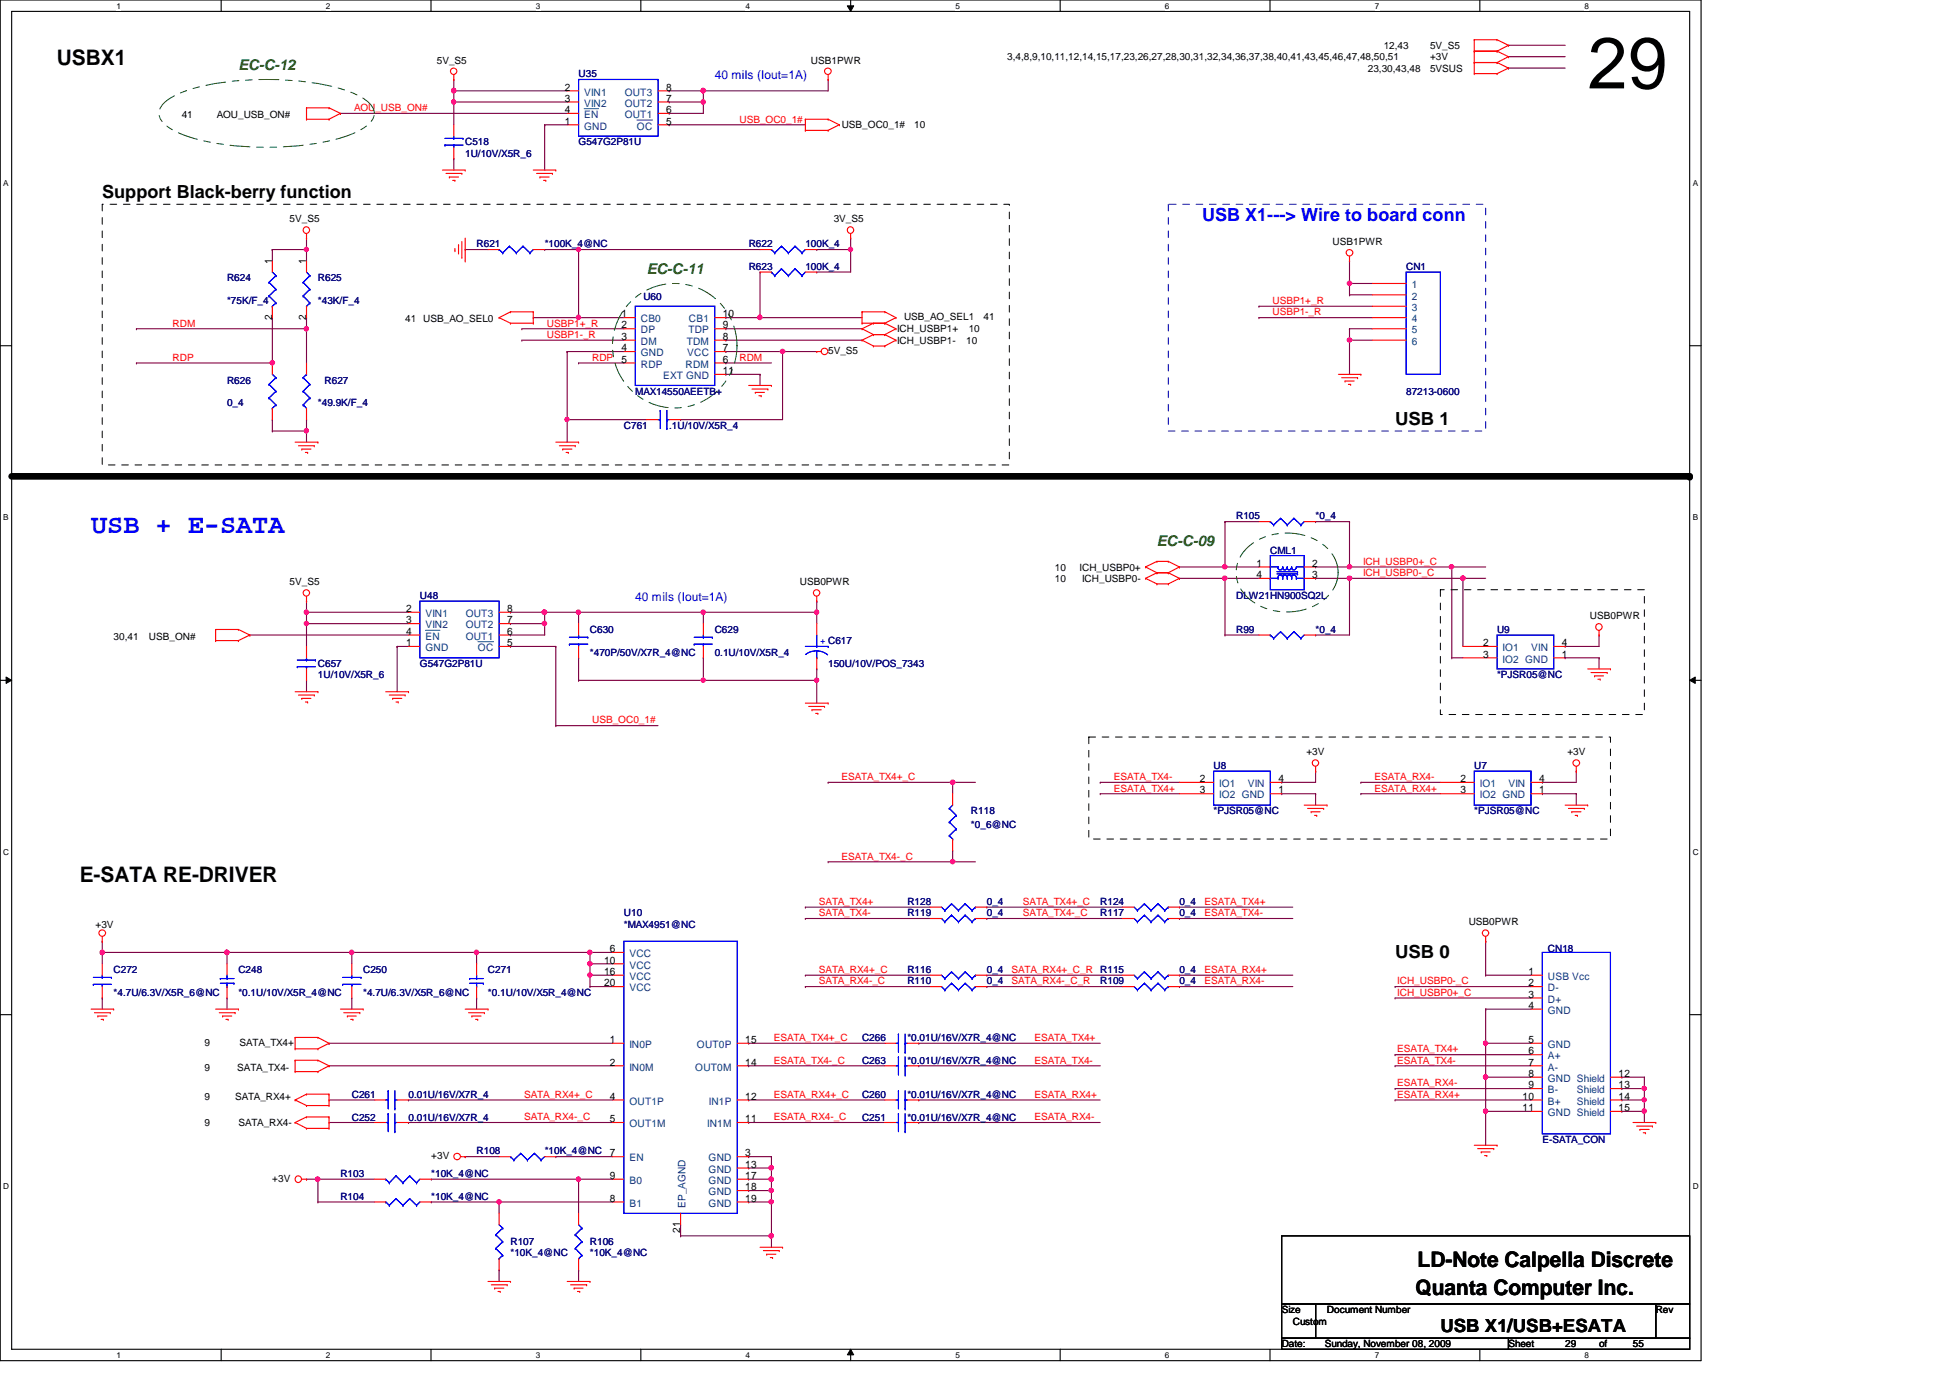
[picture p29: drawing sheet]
<svg xmlns="http://www.w3.org/2000/svg" width="297mm" height="210mm" viewBox="0 0 297 210" stroke-linecap="round" stroke-linejoin="round" font-family="sans-serif">
<defs><g id="words">
<text font-size="11" x="241.8" y="13.5">29</text>
<text font-size="4.1" fill="#00f" x="13.9" y="81.2">USB + E-SATA</text>
<g font-size="3.3">
<text x="8.7" y="9.9">USBX1</text>
<text x="12.1" y="134.3">E-SATA RE-DRIVER</text>
<text x="215.6" y="197.3">Quanta Computer Inc.</text>
<text x="215.9" y="193">LD-Note Calpella Discrete</text>
</g>
<g font-size="2.8">
<text x="15.6" y="30.2">Support Black-berry function</text>
<text x="212.5" y="64.8">USB 1</text>
<text x="212.5" y="146">USB 0</text>
<text x="219.4" y="202.9">USB X1/USB+ESATA</text>
</g>
<text font-size="2.8" fill="#00f" x="183.1" y="33.7">USB X1---&gt; Wire to board conn</text>
<g font-size="2.2" fill="#008000">
<text x="36.3" y="10.7">EC-C-12</text>
<text x="98.5" y="41.8">EC-C-11</text>
<text x="176.2" y="83.2">EC-C-09</text>
</g>
<g font-size="1.9" fill="#00f">
<text x="108.9" y="12.1">40 mils (Iout=1A)</text>
<text x="96.8" y="91.5">40 mils (Iout=1A)</text>
</g>
<g font-size="1.6">
<text x="86" y="17.2">4</text>
<text x="86" y="13.8">2</text>
<text x="86" y="15.5">3</text>
<text x="101.5" y="17.2">6</text>
<text x="101.5" y="13.8">8</text>
<text x="101.5" y="15.5">7</text>
<text x="86" y="19">1</text>
<text x="101.5" y="19">5</text>
<text x="41.4" y="40.2" transform="rotate(-90 41.4 40.2)">1</text>
<text x="46.6" y="40.2" transform="rotate(-90 46.6 40.2)">1</text>
<text x="41.4" y="48.7" transform="rotate(-90 41.4 48.7)">2</text>
<text x="46.6" y="48.7" transform="rotate(-90 46.6 48.7)">2</text>
<text x="94.7" y="48.3">1</text>
<text x="94.7" y="53.5">4</text>
<text x="94.7" y="50">2</text>
<text x="94.7" y="51.8">3</text>
<text x="110.1" y="51.8">8</text>
<text x="110.1" y="53.5">7</text>
<text x="110.1" y="50">9</text>
<text x="110.1" y="48.3">10</text>
<text x="94.7" y="55.2">5</text>
<text x="110.1" y="55.2">6</text>
<text x="110.1" y="57">11</text>
<text x="191.4" y="86.3">1</text>
<text x="191.4" y="88.1">4</text>
<text x="199.9" y="88.1">3</text>
<text x="199.9" y="86.3">2</text>
<text x="61.8" y="93.2">2</text>
<text x="61.8" y="95">3</text>
<text x="77.3" y="93.2">8</text>
<text x="77.3" y="95">7</text>
<text x="61.8" y="98.4">1</text>
<text x="61.8" y="96.7">4</text>
<text x="77.3" y="98.4">5</text>
<text x="77.3" y="96.7">6</text>
<text x="225.9" y="98.4">2</text>
<text x="225.9" y="100.2">3</text>
<text x="237.9" y="98.4">4</text>
<text x="237.9" y="100.2">1</text>
<text x="182.7" y="119.1">2</text>
<text x="194.7" y="119.1">4</text>
<text x="222.5" y="119.1">2</text>
<text x="234.4" y="119.1">4</text>
<text x="182.7" y="120.9">3</text>
<text x="194.7" y="120.9">1</text>
<text x="222.5" y="120.9">3</text>
<text x="234.4" y="120.9">1</text>
<text x="92" y="146.8">10</text>
<text x="92" y="148.5">16</text>
<text x="92.9" y="145">6</text>
<text x="232.8" y="148.5">1</text>
<text x="92" y="150.2">20</text>
<text x="232.8" y="152">3</text>
<text x="232.8" y="153.7">4</text>
<text x="232.8" y="150.2">2</text>
<text x="92.9" y="158.9">1</text>
<text x="113.5" y="158.9">15</text>
<text x="232.8" y="158.9">5</text>
<text x="232.8" y="160.6">6</text>
<text x="92.9" y="162.3">2</text>
<text x="92.9" y="167.5">4</text>
<text x="113.5" y="162.3">14</text>
<text x="113.5" y="167.5">12</text>
<text x="231.9" y="167.5">10</text>
<text x="232.8" y="165.8">9</text>
<text x="232.8" y="162.3">7</text>
<text x="232.8" y="164">8</text>
<text x="246.5" y="165.8">13</text>
<text x="246.5" y="164">12</text>
<text x="246.5" y="167.5">14</text>
<text x="92.9" y="170.9">5</text>
<text x="113.5" y="170.9">11</text>
<text x="231.9" y="169.2">11</text>
<text x="246.5" y="169.2">15</text>
<text x="92.9" y="179.6">9</text>
<text x="92.9" y="176.1">7</text>
<text x="113.5" y="176.1">3</text>
<text x="113.5" y="179.6">17</text>
<text x="113.5" y="177.9">13</text>
<text x="92.9" y="183">8</text>
<text x="113.5" y="181.3">18</text>
<text x="113.5" y="183">19</text>
<text x="103.6" y="187.7" transform="rotate(-90 103.6 187.7)">21</text>
</g>
<g font-size="1.6" fill="#004080">
<text x="89" y="18">EN</text>
<text x="89" y="14.6">VIN1</text>
<text x="89" y="16.3">VIN2</text>
<text x="95.2" y="18">OUT1</text>
<text x="95.2" y="14.6">OUT3</text>
<text x="95.2" y="16.3">OUT2</text>
<text x="89" y="19.7">GND</text>
<text x="97" y="19.7">OC</text>
<text x="215.1" y="43.9">1</text>
<text x="215.1" y="45.6">2</text>
<text x="215.1" y="47.4">3</text>
<text x="97.6" y="49.1">CB0</text>
<text x="97.6" y="50.8">DP</text>
<text x="97.6" y="52.5">DM</text>
<text x="104.6" y="52.5">TDM</text>
<text x="104.9" y="50.8">TDP</text>
<text x="104.9" y="49.1">CB1</text>
<text x="215.1" y="49.1">4</text>
<text x="215.1" y="50.8">5</text>
<text x="215.1" y="52.5">6</text>
<text x="97.6" y="54.3">GND</text>
<text x="97.6" y="56">RDP</text>
<text x="101" y="57.7">EXT GND</text>
<text x="104.4" y="56">RDM</text>
<text x="104.7" y="54.3">VCC</text>
<text x="64.8" y="94">VIN1</text>
<text x="64.8" y="95.7">VIN2</text>
<text x="70.9" y="94">OUT3</text>
<text x="70.9" y="95.7">OUT2</text>
<text x="64.8" y="99.2">GND</text>
<text x="64.8" y="97.5">EN</text>
<text x="70.9" y="97.5">OUT1</text>
<text x="72.8" y="99.2">OC</text>
<text x="228.9" y="99.2">IO1</text>
<text x="228.9" y="100.9">IO2 GND</text>
<text x="233.3" y="99.2">VIN</text>
<text x="185.7" y="119.9">IO1</text>
<text x="190.1" y="119.9">VIN</text>
<text x="225.4" y="119.9">IO1</text>
<text x="229.8" y="119.9">VIN</text>
<text x="185.7" y="121.6">IO2 GND</text>
<text x="225.4" y="121.6">IO2 GND</text>
<text x="95.9" y="147.5">VCC</text>
<text x="95.9" y="145.8">VCC</text>
<text x="95.9" y="149.3">VCC</text>
<text x="235.8" y="149.3">USB Vcc</text>
<text x="95.9" y="151">VCC</text>
<text x="235.8" y="152.7">D+</text>
<text x="235.8" y="154.4">GND</text>
<text x="235.8" y="151">D-</text>
<text x="95.9" y="159.6">IN0P</text>
<text x="106.2" y="159.6">OUT0P</text>
<text x="235.8" y="159.6">GND</text>
<text x="235.8" y="161.4">A+</text>
<text x="95.9" y="163.1">IN0M</text>
<text x="105.9" y="163.1">OUT0M</text>
<text x="235.8" y="166.5">B-</text>
<text x="235.8" y="163.1">A-</text>
<text x="235.8" y="164.8">GND Shield</text>
<text x="240.2" y="166.5">Shield</text>
<text x="95.9" y="168.3">OUT1P</text>
<text x="95.9" y="171.7">OUT1M</text>
<text x="107.7" y="171.7">IN1M</text>
<text x="108" y="168.3">IN1P</text>
<text x="235.8" y="170">GND Shield</text>
<text x="235.8" y="168.3">B+</text>
<text x="240.2" y="168.3">Shield</text>
<text x="95.9" y="176.9">EN</text>
<text x="107.9" y="176.9">GND</text>
<text x="107.9" y="178.6">GND</text>
<text x="95.9" y="180.3">B0</text>
<text x="95.9" y="183.8">B1</text>
<text x="104.4" y="184" transform="rotate(-90 104.4 184)">EP_AGND</text>
<text x="107.9" y="180.3">GND</text>
<text x="107.9" y="182.1">GND</text>
<text x="107.9" y="183.8">GND</text>
</g>
<g font-size="1.5">
<text x="66.5" y="9.7">5V_S5</text>
<text x="123.5" y="9.7">USB1PWR</text>
<text x="153.4" y="9.2">3,4,8,9,10,11,12,14,15,17,23,26,27,28,30,31,32,34,36,37,38,40,41,43,45,46,47,48,50,51</text>
<text x="208.4" y="10.9">23,30,43,48</text>
<text x="210.8" y="7.5">12,43</text>
<text x="217.8" y="9.2">+3V</text>
<text x="217.8" y="7.5">5V_S5</text>
<text x="217.8" y="10.9">5VSUS</text>
<text x="27.7" y="18">41</text>
<text x="33" y="18">AOU_USB_ON#</text>
<text x="128.2" y="19.6">USB_OC0_1#</text>
<text x="139.3" y="19.6">10</text>
<text x="44.1" y="33.9">5V_S5</text>
<text x="127" y="33.9">3V_S5</text>
<text x="203" y="37.3">USB1PWR</text>
<text x="61.7" y="49.1">41 USB_AO_SEL0</text>
<text x="126.2" y="53.9">5V_S5</text>
<text x="136.6" y="50.6">ICH_USBP1+</text>
<text x="136.6" y="52.4">ICH_USBP1-</text>
<text x="137.7" y="48.7">USB_AO_SEL1</text>
<text x="147.2" y="52.4">10</text>
<text x="147.6" y="50.6">10</text>
<text x="149.8" y="48.7">41</text>
<text x="44.1" y="89.2">5V_S5</text>
<text x="121.8" y="89.2">USB0PWR</text>
<text x="160.7" y="86.9">10</text>
<text x="160.7" y="88.6">10</text>
<text x="164.5" y="86.9">ICH_USBP0+</text>
<text x="164.8" y="88.6">ICH_USBP0-</text>
<text x="242.2" y="94.3">USB0PWR</text>
<text x="17.3" y="97.5">30,41</text>
<text x="22.7" y="97.5">USB_ON#</text>
<text x="199" y="115.1">+3V</text>
<text x="238.8" y="115.1">+3V</text>
<text x="14.6" y="141.3">+3V</text>
<text x="223.7" y="141">USB0PWR</text>
<text x="31.2" y="159.3">9</text>
<text x="36.5" y="159.3">SATA_TX4+</text>
<text x="31.2" y="167.6">9</text>
<text x="31.2" y="163.1">9</text>
<text x="35.8" y="167.6">SATA_RX4+</text>
<text x="36.1" y="163.1">SATA_TX4-</text>
<text x="31.2" y="171.5">9</text>
<text x="36.3" y="171.5">SATA_RX4-</text>
<text x="65.7" y="176.5">+3V</text>
<text x="41.5" y="180">+3V</text>
<text x="195.2" y="200">Size</text>
<text x="196.9" y="201.8">Custom</text>
<text x="202.1" y="200">Document Number</text>
<text x="252.2" y="200">Rev</text>
<text x="195.2" y="205.2">Date:</text>
<text x="201.8" y="205.2">Sunday, November 08, 2009</text>
<text x="229.8" y="205.2">Sheet</text>
<text x="238.4" y="205.2">29</text>
<text x="243.6" y="205.2">of</text>
<text x="248.7" y="205.2">55</text>
</g>
<g font-size="1.5" fill="#000080">
<text x="88.1" y="11.8">U35</text>
<text x="70.9" y="22.1">C518</text>
<text x="70.9" y="23.9">1U/10V/X5R_6</text>
<text x="88.1" y="22.1">G547G2P81U</text>
<text x="72.6" y="37.7">R621</text>
<text x="83" y="37.7">*100K_4@NC</text>
<text x="114" y="41.1">R623</text>
<text x="114" y="37.7">R622</text>
<text x="122.7" y="41.1">100K_4</text>
<text x="122.7" y="37.7">100K_4</text>
<text x="214.2" y="41.1">CN1</text>
<text x="34.6" y="42.8">R624</text>
<text x="34.6" y="46.3">*75K/F_4</text>
<text x="48.4" y="42.8">R625</text>
<text x="48.4" y="46.3">*43K/F_4</text>
<text x="98" y="45.6">U60</text>
<text x="34.6" y="58.4">R626</text>
<text x="49.4" y="58.4">R627</text>
<text x="34.6" y="61.8">0_4</text>
<text x="48.4" y="61.8">*49.9K/F_4</text>
<text x="95" y="65.3">C761</text>
<text x="96.8" y="60.1">MAX14550AEETB+</text>
<text x="101.9" y="65.3">.1U/10V/X5R_4</text>
<text x="214.2" y="60.1">87213-0600</text>
<text x="188.3" y="79.1">R105</text>
<text x="200.4" y="79.1">*0_4</text>
<text x="193.5" y="84.3">CML1</text>
<text x="64" y="91.2">U48</text>
<text x="188.3" y="91.2">DLW21HN900SQ2L</text>
<text x="48.4" y="101.6">C657</text>
<text x="64" y="101.6">G547G2P81U</text>
<text x="89.9" y="96.4">C630</text>
<text x="89.9" y="99.9">*470P/50V/X7R_4@NC</text>
<text x="108.9" y="96.4">C629</text>
<text x="108.9" y="99.9">0.1U/10V/X5R_4</text>
<text x="126.2" y="101.6">150U/10V/POS_7343</text>
<text x="188.3" y="96.4">R99</text>
<text x="200.4" y="96.4">*0_4</text>
<text x="228" y="96.4">U9</text>
<text x="48.4" y="103.3">1U/10V/X5R_6</text>
<text x="228" y="103.3">*PJSR05@NC</text>
<text x="184.9" y="117.1">U8</text>
<text x="224.6" y="117.1">U7</text>
<text x="147.9" y="124">R118</text>
<text x="184.9" y="124">*PJSR05@NC</text>
<text x="224.6" y="124">*PJSR05@NC</text>
<text x="147.9" y="126.1">*0_6@NC</text>
<text x="138.2" y="137.8">R128</text>
<text x="150.3" y="137.8">0_4</text>
<text x="167.6" y="137.8">R124</text>
<text x="179.7" y="137.8">0_4</text>
<text x="95" y="139.6">U10</text>
<text x="95" y="141.3">*MAX4951@NC</text>
<text x="138.2" y="139.6">R119</text>
<text x="150.3" y="139.6">0_4</text>
<text x="167.6" y="139.6">R117</text>
<text x="179.7" y="139.6">0_4</text>
<text x="17.3" y="148.2">C272</text>
<text x="36.3" y="148.2">C248</text>
<text x="55.3" y="148.2">C250</text>
<text x="74.3" y="148.2">C271</text>
<text x="138.2" y="149.9">R110</text>
<text x="138.2" y="148.2">R116</text>
<text x="150.3" y="149.9">0_4</text>
<text x="150.3" y="148.2">0_4</text>
<text x="167.6" y="148.2">R115</text>
<text x="167.6" y="149.9">R109</text>
<text x="179.7" y="148.2">0_4</text>
<text x="179.7" y="149.9">0_4</text>
<text x="235.8" y="144.9">CN18</text>
<text x="17.3" y="151.7">*4.7U/6.3V/X5R_6@NC</text>
<text x="36.3" y="151.7">*0.1U/10V/X5R_4@NC</text>
<text x="55.3" y="151.7">*4.7U/6.3V/X5R_6@NC</text>
<text x="74.3" y="151.7">*0.1U/10V/X5R_4@NC</text>
<text x="131.3" y="158.6">C266</text>
<text x="138.2" y="158.6">*0.01U/16V/X7R_4@NC</text>
<text x="53.6" y="167.2">C261</text>
<text x="62.2" y="167.2">0.01U/16V/X7R_4</text>
<text x="131.3" y="162.1">C263</text>
<text x="131.3" y="167.2">C260</text>
<text x="138.2" y="162.1">*0.01U/16V/X7R_4@NC</text>
<text x="138.2" y="167.2">*0.01U/16V/X7R_4@NC</text>
<text x="53.6" y="170.7">C252</text>
<text x="62.2" y="170.7">0.01U/16V/X7R_4</text>
<text x="131.3" y="170.7">C251</text>
<text x="138.2" y="170.7">*0.01U/16V/X7R_4@NC</text>
<text x="51.9" y="179.3">R103</text>
<text x="65.7" y="179.3">*10K_4@NC</text>
<text x="72.6" y="175.9">R108</text>
<text x="83" y="175.9">*10K_4@NC</text>
<text x="234.9" y="174.1">E-SATA_CON</text>
<text x="51.9" y="182.8">R104</text>
<text x="65.7" y="182.8">*10K_4@NC</text>
<text x="77.8" y="189.7">R107</text>
<text x="77.8" y="191.4">*10K_4@NC</text>
<text x="89.9" y="189.7">R106</text>
<text x="89.9" y="191.4">*10K_4@NC</text>
</g>
<g font-size="1.5" fill="#f00">
<text x="53.9" y="16.9">AOU_USB_ON#</text>
<text x="112.6" y="18.7">USB_OC0_1#</text>
<text x="193.8" y="46.3">USBP1+_R</text>
<text x="26.3" y="49.7">RDM</text>
<text x="83.3" y="51.5">USBP1-_R</text>
<text x="83.3" y="49.7">USBP1+_R</text>
<text x="193.8" y="48">USBP1-_R</text>
<text x="26.3" y="54.9">RDP</text>
<text x="90.2" y="54.9">RDP</text>
<text x="112.6" y="54.9">RDM</text>
<text x="207.6" y="87.8">ICH_USBP0-_C</text>
<text x="207.6" y="86">ICH_USBP0+_C</text>
<text x="90.2" y="110.2">USB_OC0_1#</text>
<text x="128.2" y="118.8">ESATA_TX4+_C</text>
<text x="169.7" y="118.8">ESATA_TX4-</text>
<text x="209.4" y="118.8">ESATA_RX4-</text>
<text x="169.7" y="120.6">ESATA_TX4+</text>
<text x="209.4" y="120.6">ESATA_RX4+</text>
<text x="128.2" y="130.9">ESATA_TX4-_C</text>
<text x="124.8" y="137.8">SATA_TX4+</text>
<text x="155.8" y="137.8">SATA_TX4+_C</text>
<text x="183.5" y="137.8">ESATA_TX4+</text>
<text x="124.8" y="139.6">SATA_TX4-</text>
<text x="155.8" y="139.6">SATA_TX4-_C</text>
<text x="183.5" y="139.6">ESATA_TX4-</text>
<text x="124.8" y="149.9">SATA_RX4-_C</text>
<text x="124.8" y="148.2">SATA_RX4+_C</text>
<text x="154.1" y="148.2">SATA_RX4+_C_R</text>
<text x="154.1" y="149.9">SATA_RX4-_C_R</text>
<text x="183.5" y="148.2">ESATA_RX4+</text>
<text x="183.5" y="149.9">ESATA_RX4-</text>
<text x="212.8" y="149.9">ICH_USBP0-_C</text>
<text x="212.8" y="151.7">ICH_USBP0+_C</text>
<text x="117.9" y="158.6">ESATA_TX4+_C</text>
<text x="157.6" y="158.6">ESATA_TX4+</text>
<text x="212.8" y="160.3">ESATA_TX4+</text>
<text x="79.8" y="167.2">SATA_RX4+_C</text>
<text x="117.9" y="162">ESATA_TX4-_C</text>
<text x="117.9" y="167.2">ESATA_RX4+_C</text>
<text x="157.6" y="162">ESATA_TX4-</text>
<text x="157.6" y="167.2">ESATA_RX4+</text>
<text x="212.8" y="162">ESATA_TX4-</text>
<text x="212.8" y="165.5">ESATA_RX4-</text>
<text x="212.8" y="167.2">ESATA_RX4+</text>
<text x="79.8" y="170.6">SATA_RX4-_C</text>
<text x="117.9" y="170.6">ESATA_RX4-_C</text>
<text x="157.6" y="170.6">ESATA_RX4-</text>
</g>
<text font-size="1.5" fill="#00f" x="124.9" y="98.1">+ C617</text>
<g font-size="1.3">
<text x="17.7" y="1.4">1</text>
<text x="49.7" y="1.4">2</text>
<text x="81.6" y="1.4">3</text>
<text x="113.6" y="1.4">4</text>
<text x="145.5" y="1.4">5</text>
<text x="177.5" y="1.4">6</text>
<text x="209.4" y="1.4">7</text>
<text x="241.4" y="1.4">8</text>
<text x=".5" y="28.3">A</text>
<text x="257.8" y="28.3">A</text>
<text x=".5" y="79.2">B</text>
<text x="257.8" y="79.2">B</text>
<text x=".5" y="130.2">C</text>
<text x="257.8" y="130.2">C</text>
<text x=".5" y="181.1">D</text>
<text x="257.8" y="181.1">D</text>
<text x="17.7" y="206.9">1</text>
<text x="49.7" y="206.9">2</text>
<text x="81.6" y="206.9">3</text>
<text x="113.6" y="206.9">4</text>
<text x="145.5" y="206.9">5</text>
<text x="177.5" y="206.9">6</text>
<text x="209.4" y="206.9">7</text>
<text x="241.4" y="206.9">8</text>
</g>
</g></defs>
<path d="M0 0h259.1v207.3h-259.1zM1.8 1.7h255.6v203.8h-255.6z" fill="none" stroke="#000" stroke-width=".17"/>
<g fill="#fff">
<path d="M17.7 .2h.7v1.4h-.7z"/>
<path d="M17.7 205.7h.7v1.4h-.7z"/>
</g>
<path d="M33.7 0v1.7M33.7 205.5v1.8" fill="none" stroke="#000" stroke-width=".17"/>
<g fill="#fff">
<path d="M49.7 .2h.6v1.4h-.6z"/>
<path d="M49.7 205.7h.6v1.4h-.6z"/>
</g>
<path d="M65.7 0v1.7M65.7 205.5v1.8" fill="none" stroke="#000" stroke-width=".17"/>
<g fill="#fff">
<path d="M81.6 .2h.7v1.4h-.7z"/>
<path d="M81.6 205.7h.7v1.4h-.7z"/>
</g>
<path d="M97.6 0v1.7M97.6 205.5v1.8" fill="none" stroke="#000" stroke-width=".17"/>
<g fill="#fff">
<path d="M113.6 .2h.7v1.4h-.7z"/>
<path d="M113.6 205.7h.7v1.4h-.7z"/>
</g>
<path d="M129.6 0v1.7M129.6 205.5v1.8" fill="none" stroke="#000" stroke-width=".17"/>
<path d="M129.1 .9h.9l-.4 .8zM129.6 205.5l.4 .9h-.9z" fill="#000"/>
<path d="M129.1 .9h.9l-.4 .8zM129.6 205.5l.4 .9h-.9z" fill="none" stroke="#000" stroke-width=".15"/>
<g fill="#fff">
<path d="M145.5 .2h.7v1.4h-.7z"/>
<path d="M145.5 205.7h.7v1.4h-.7z"/>
</g>
<path d="M161.5 0v1.7M161.5 205.5v1.8" fill="none" stroke="#000" stroke-width=".17"/>
<g fill="#fff">
<path d="M177.5 .2h.6v1.4h-.6z"/>
<path d="M177.5 205.7h.6v1.4h-.6z"/>
</g>
<path d="M193.5 0v1.7M193.5 205.5v1.8" fill="none" stroke="#000" stroke-width=".17"/>
<g fill="#fff">
<path d="M209.4 .2h.7v1.4h-.7z"/>
<path d="M209.4 205.7h.7v1.4h-.7z"/>
</g>
<path d="M225.4 0v1.7M225.4 205.5v1.8" fill="none" stroke="#000" stroke-width=".17"/>
<g fill="#fff">
<path d="M241.4 .2h.7v1.4h-.7z"/>
<path d="M241.4 205.7h.7v1.4h-.7z"/>
<path d="M.5 27.2h.8v1.4h-.8z"/>
<path d="M257.8 27.2h.9v1.4h-.9z"/>
<path d="M.5 78.1h.8v1.4h-.8z"/>
<path d="M257.8 78.1h.9v1.4h-.9z"/>
</g>
<path d="M0 52.7h1.8M257.4 52.7h1.7" fill="none" stroke="#000" stroke-width=".17"/>
<g fill="#fff">
<path d="M.5 129.1h.9v1.4h-.9z"/>
<path d="M257.8 129.1h.9v1.4h-.9z"/>
</g>
<path d="M0 103.6h1.8M257.4 103.6h1.7" fill="none" stroke="#000" stroke-width=".17"/>
<path d="M.9 103.1l.9 .5-.9 .5zM257.4 103.6l.8-.5v1z" fill="#000"/>
<path d="M.9 103.1l.9 .5-.9 .5zM257.4 103.6l.8-.5v1z" fill="none" stroke="#000" stroke-width=".15"/>
<g fill="#fff">
<path d="M.5 180h.9v1.4h-.9z"/>
<path d="M257.8 180h.9v1.4h-.9z"/>
</g>
<path d="M0 154.6h1.8M257.4 154.6h1.7" fill="none" stroke="#000" stroke-width=".17"/>
<path d="M107.1 15.5h.1M107.1 15.5v1.8" fill="none" stroke="#800040" stroke-width=".17"/>
<circle cx="107.1" cy="15.5" r=".33" fill="#f0f"/>
<circle cx="107.1" cy="15.5" r=".33" fill="none" stroke="#f0f" stroke-width=".17"/>
<path d="M69.1 15.5h.1M69.1 15.5v3.5M83 19h.1M83 19v6.9M107.1 13.8h.1M107.1 13.8h19" fill="none" stroke="#800040" stroke-width=".17"/>
<circle cx="107.1" cy="13.8" r=".33" fill="#f0f"/>
<circle cx="107.1" cy="13.8" r=".33" fill="none" stroke="#f0f" stroke-width=".17"/>
<path d="M69.1 15.5h.1M69.1 15.5h17.3M83 19h.1M83 19h3.4M101.9 15.5h.1M101.9 17.3h.1M101.9 15.5h5.2M101.9 17.3h5.2" fill="none" stroke="#800040" stroke-width=".17"/>
<circle cx="69.1" cy="15.5" r=".33" fill="#f0f"/>
<circle cx="69.1" cy="15.5" r=".33" fill="none" stroke="#f0f" stroke-width=".17"/>
<path d="M101.9 13.8h.1M101.9 19h.1M101.9 13.8h5.2M101.9 19h20.8M107.1 13.8h.1M107.1 13.8v1.7" fill="none" stroke="#800040" stroke-width=".17"/>
<circle cx="107.1" cy="13.8" r=".33" fill="#f0f"/>
<circle cx="107.1" cy="13.8" r=".33" fill="none" stroke="#f0f" stroke-width=".17"/>
<path d="M69.1 13.8h.1M69.1 13.8v1.7" fill="none" stroke="#800040" stroke-width=".17"/>
<circle cx="69.1" cy="13.8" r=".33" fill="#f0f"/>
<circle cx="69.1" cy="13.8" r=".33" fill="none" stroke="#f0f" stroke-width=".17"/>
<path d="M126.1 12.1h.1M126.1 12.1v1.7M250.5 169.3h.1M250.5 169.3v1.7" fill="none" stroke="#800040" stroke-width=".17"/>
<circle cx="250.4" cy="169.2" r=".33" fill="#f0f"/>
<circle cx="250.4" cy="169.2" r=".33" fill="none" stroke="#f0f" stroke-width=".17"/>
<path d="M226.3 153.7h.1M226.3 153.7h6.9M247.1 164.1h.1M247.1 165.8h.1M247.1 164.1h3.4M247.1 165.8h3.4M250.5 165.8h.1M250.5 165.8v1.8" fill="none" stroke="#800040" stroke-width=".17"/>
<circle cx="250.5" cy="165.8" r=".32" fill="#f0f"/>
<circle cx="250.5" cy="165.8" r=".32" fill="none" stroke="#f0f" stroke-width=".17"/>
<path d="M226.3 153.7h.1M226.3 158.9h.1M226.3 153.7v10.4M247.1 167.6h.1M247.1 167.6h3.4" fill="none" stroke="#800040" stroke-width=".17"/>
<circle cx="226.3" cy="164.1" r=".32" fill="#f0f"/>
<circle cx="226.3" cy="164.1" r=".32" fill="none" stroke="#f0f" stroke-width=".17"/>
<circle cx="226.3" cy="158.9" r=".32" fill="#f0f"/>
<circle cx="226.3" cy="158.9" r=".32" fill="none" stroke="#f0f" stroke-width=".17"/>
<path d="M212.5 150.3h.1M212.5 152h.1M212.5 150.3h20.7M212.5 152h20.7M226.3 169.3h.1M226.3 169.3v5.2M247.1 169.3h.1M247.1 169.3h3.4" fill="none" stroke="#800040" stroke-width=".17"/>
<circle cx="226.3" cy="169.2" r=".33" fill="#f0f"/>
<circle cx="226.3" cy="169.2" r=".33" fill="none" stroke="#f0f" stroke-width=".17"/>
<g fill="none" stroke="#800040" stroke-width=".17">
<path d="M226.3 158.9h.1M226.3 158.9h6.9M212.5 162.3h.1M212.5 165.8h.1M212.5 167.6h.1M212.5 160.7h.1M212.5 162.3h20.7M212.5 165.8h20.7M212.5 167.6h20.7M212.5 160.7h20.7M226.3 164.1h.1M226.3 169.3h.1"/>
<path d="M226.3 164.1h6.9M226.3 169.3h6.9M250.5 167.6h.1M250.5 167.6v1.7"/>
</g>
<circle cx="250.5" cy="167.5" r=".32" fill="#f0f"/>
<circle cx="250.5" cy="167.5" r=".32" fill="none" stroke="#f0f" stroke-width=".17"/>
<path d="M226.3 164.1h.1M226.3 164.1v5.2" fill="none" stroke="#800040" stroke-width=".17"/>
<circle cx="226.3" cy="164.1" r=".32" fill="#f0f"/>
<circle cx="226.3" cy="164.1" r=".32" fill="none" stroke="#f0f" stroke-width=".17"/>
<g fill="none" stroke="#800040" stroke-width=".17">
<path d="M186.6 88.1h.1M186.6 88.1h5.2M205.6 88.1h.1M205.6 88.1v8.6M221.1 86.4h.1M221.1 86.4h5.2M222.8 88.1h.1M222.8 88.1h3.5M122.7 138.2h.1M122.7 139.9h.1M122.7 138.2h19M122.7 139.9h19"/>
<path d="M122.7 150.3h.1M122.7 148.5h.1M122.7 150.3h19M122.7 148.5h19M250.5 164.1h.1M250.5 164.1v1.7"/>
</g>
<circle cx="222.8" cy="88.1" r=".33" fill="#f0f"/>
<circle cx="222.8" cy="88.1" r=".33" fill="none" stroke="#f0f" stroke-width=".17"/>
<path d="M186.6 79.5h.1M186.6 79.5v6.9" fill="none" stroke="#800040" stroke-width=".17"/>
<circle cx="186.6" cy="86.3" r=".33" fill="#f0f"/>
<circle cx="186.6" cy="86.3" r=".33" fill="none" stroke="#f0f" stroke-width=".17"/>
<g fill="none" stroke="#800040" stroke-width=".17">
<path d="M186.6 79.5h.1M186.6 79.5h5.2M200.4 79.5h.1M200.4 79.5h5.2M205.6 79.5h.1M205.6 79.5v6.9M186.6 96.7h.1M186.6 86.4h.1M186.6 88.1h.1M186.6 96.7h5.2M186.6 86.4h5.2M186.6 88.1v8.6"/>
<path d="M200.4 96.7h.1M200.4 96.7h5.2"/>
</g>
<circle cx="186.6" cy="88.1" r=".33" fill="#f0f"/>
<circle cx="186.6" cy="88.1" r=".33" fill="none" stroke="#f0f" stroke-width=".17"/>
<path d="M83 95h.1M83 95v1.7M179.7 88.1h.1M179.7 86.4h.1M179.7 88.1h6.9M179.7 86.4h6.9M200.4 86.4h.1M200.4 88.1h.1M200.4 88.1h5.2M200.4 86.4h5.2" fill="none" stroke="#800040" stroke-width=".17"/>
<circle cx="82.9" cy="95" r=".33" fill="#f0f"/>
<circle cx="82.9" cy="95" r=".33" fill="none" stroke="#f0f" stroke-width=".17"/>
<path d="M46.7 95h.1M46.7 95v3.5M60.5 98.5h.1M60.5 98.5v6.9M83 93.3h.1M83 93.3h5.1" fill="none" stroke="#800040" stroke-width=".17"/>
<circle cx="82.9" cy="93.3" r=".34" fill="#f0f"/>
<circle cx="82.9" cy="93.3" r=".34" fill="none" stroke="#f0f" stroke-width=".17"/>
<g fill="none" stroke="#800040" stroke-width=".17">
<path d="M46.7 93.3h.1M46.7 91.6h.1M46.7 95h.1M46.7 95h15.5M46.7 93.3h15.5M46.7 91.6v1.7M60.5 98.5h.1M60.5 98.5h1.7M77.8 95h.1M77.8 96.7h.1M77.8 95h5.2M77.8 96.7h5.2"/>
<path d="M46.7 103.6h.1M46.7 103.6v1.8"/>
</g>
<circle cx="46.7" cy="95" r=".32" fill="#f0f"/>
<circle cx="46.7" cy="95" r=".32" fill="none" stroke="#f0f" stroke-width=".17"/>
<path d="M77.8 93.3h.1M77.8 93.3h5.2M88.1 93.3h.1M88.1 93.3v1.7M107.1 93.3h.1M107.1 93.3v1.7M124.4 93.3h.1M124.4 93.3v1.7M88.1 103.6h.1M88.1 100.2h.1M88.1 103.6h19M88.1 100.2v3.4" fill="none" stroke="#800040" stroke-width=".17"/>
<circle cx="124.4" cy="93.3" r=".33" fill="#f0f"/>
<circle cx="124.4" cy="93.3" r=".33" fill="none" stroke="#f0f" stroke-width=".17"/>
<path d="M77.8 98.5h.1M77.8 98.5h6.9M84.7 98.5h.1M84.7 98.5v12M88.1 93.3h.1M88.1 93.3h19M84.7 110.5h.1M84.7 110.5h15.5M107.1 100.2h.1M107.1 100.2v3.4" fill="none" stroke="#800040" stroke-width=".17"/>
<circle cx="88.1" cy="93.3" r=".33" fill="#f0f"/>
<circle cx="88.1" cy="93.3" r=".33" fill="none" stroke="#f0f" stroke-width=".17"/>
<path d="M46.7 93.3h.1M46.7 93.3v1.7" fill="none" stroke="#800040" stroke-width=".17"/>
<circle cx="46.7" cy="93.3" r=".33" fill="#f0f"/>
<circle cx="46.7" cy="93.3" r=".33" fill="none" stroke="#f0f" stroke-width=".17"/>
<path d="M83 93.3h.1M83 93.3v1.7" fill="none" stroke="#800040" stroke-width=".17"/>
<circle cx="82.9" cy="93.3" r=".34" fill="#f0f"/>
<circle cx="82.9" cy="93.3" r=".34" fill="none" stroke="#f0f" stroke-width=".17"/>
<path d="M53.6 145.1h.1M53.6 145.1h19" fill="none" stroke="#800040" stroke-width=".17"/>
<circle cx="53.6" cy="145.1" r=".33" fill="#f0f"/>
<circle cx="53.6" cy="145.1" r=".33" fill="none" stroke="#f0f" stroke-width=".17"/>
<path d="M117.5 177.9h.1M117.5 177.9v1.7" fill="none" stroke="#800040" stroke-width=".17"/>
<circle cx="117.5" cy="177.9" r=".34" fill="#f0f"/>
<circle cx="117.5" cy="177.9" r=".34" fill="none" stroke="#f0f" stroke-width=".17"/>
<path d="M72.6 145.1h.1M72.6 145.1h17.3" fill="none" stroke="#800040" stroke-width=".17"/>
<circle cx="72.6" cy="145.1" r=".33" fill="#f0f"/>
<circle cx="72.6" cy="145.1" r=".33" fill="none" stroke="#f0f" stroke-width=".17"/>
<path d="M34.6 145.1h.1M34.6 145.1v1.7M34.6 145.1h19M46.7 179.6h.1M46.7 179.6h1.7M65.7 179.6h.1M65.7 179.6h22.4M117.5 181.4h.1M117.5 181.4v1.7" fill="none" stroke="#800040" stroke-width=".17"/>
<circle cx="34.5" cy="145.1" r=".33" fill="#f0f"/>
<circle cx="34.5" cy="145.1" r=".33" fill="none" stroke="#f0f" stroke-width=".17"/>
<path d="M15.6 145.1h.1M15.6 145.1v1.7M50.1 158.9h.1M50.1 158.9h43.2M48.4 179.6h.1M48.4 179.6h8.7M50.1 162.3h.1M50.1 162.3h43.2M88.1 179.6h.1M88.1 179.6v5.2" fill="none" stroke="#800040" stroke-width=".17"/>
<circle cx="48.4" cy="179.6" r=".34" fill="#f0f"/>
<circle cx="48.4" cy="179.6" r=".34" fill="none" stroke="#f0f" stroke-width=".17"/>
<path d="M88.1 179.6h.1M88.1 179.6h5.2" fill="none" stroke="#800040" stroke-width=".17"/>
<circle cx="88.1" cy="179.6" r=".33" fill="#f0f"/>
<circle cx="88.1" cy="179.6" r=".33" fill="none" stroke="#f0f" stroke-width=".17"/>
<path d="M53.6 145.1h.1M53.6 145.1v1.7M72.6 145.1h.1M72.6 145.1v1.7M48.4 179.6h.1M48.4 179.6v3.5M70.9 176.2h.1M70.9 176.2h5.1M48.4 183.1h.1M48.4 183.1h8.7M65.7 183.1h.1M65.7 183.1h10.3" fill="none" stroke="#800040" stroke-width=".17"/>
<circle cx="76" cy="183.1" r=".33" fill="#f0f"/>
<circle cx="76" cy="183.1" r=".33" fill="none" stroke="#f0f" stroke-width=".17"/>
<path d="M89.9 145.1h.1M89.9 145.1h3.4M76 183.1h.1M76 183.1v1.7M76 183.1h17.3" fill="none" stroke="#800040" stroke-width=".17"/>
<circle cx="89.8" cy="145.1" r=".33" fill="#f0f"/>
<circle cx="89.8" cy="145.1" r=".33" fill="none" stroke="#f0f" stroke-width=".17"/>
<path d="M15.6 143.4h.1M15.6 143.4v1.7M114 176.2h.1M114 177.9h.1M114 179.6h.1M114 176.2h3.5M114 179.6h3.5M117.5 176.2h.1M117.5 179.6h.1M117.5 176.2v1.7h-3.5M117.5 179.6v1.8" fill="none" stroke="#800040" stroke-width=".17"/>
<circle cx="117.5" cy="179.6" r=".34" fill="#f0f"/>
<circle cx="117.5" cy="179.6" r=".34" fill="none" stroke="#f0f" stroke-width=".17"/>
<path d="M15.6 145.1h.1M15.6 145.1h19M84.7 176.2h.1M84.7 176.2h8.6" fill="none" stroke="#800040" stroke-width=".17"/>
<circle cx="34.5" cy="145.1" r=".33" fill="#f0f"/>
<circle cx="34.5" cy="145.1" r=".33" fill="none" stroke="#f0f" stroke-width=".17"/>
<circle cx="15.6" cy="145.1" r=".34" fill="#f0f"/>
<circle cx="15.6" cy="145.1" r=".34" fill="none" stroke="#f0f" stroke-width=".17"/>
<path d="M89.9 146.8h.1M89.9 145.1h.1M89.9 146.8h3.4M89.9 145.1v1.7" fill="none" stroke="#800040" stroke-width=".17"/>
<circle cx="89.8" cy="146.8" r=".32" fill="#f0f"/>
<circle cx="89.8" cy="146.8" r=".32" fill="none" stroke="#f0f" stroke-width=".17"/>
<path d="M89.9 148.5h.1M89.9 146.8h.1M89.9 148.5h3.4M89.9 146.8v1.7" fill="none" stroke="#800040" stroke-width=".17"/>
<circle cx="89.8" cy="148.5" r=".32" fill="#f0f"/>
<circle cx="89.8" cy="148.5" r=".32" fill="none" stroke="#f0f" stroke-width=".17"/>
<circle cx="89.8" cy="146.8" r=".32" fill="#f0f"/>
<circle cx="89.8" cy="146.8" r=".32" fill="none" stroke="#f0f" stroke-width=".17"/>
<path d="M89.9 150.3h.1M89.9 148.5h.1M89.9 150.3h3.4M89.9 148.5v1.8M114 181.4h.1M114 181.4h3.5" fill="none" stroke="#800040" stroke-width=".17"/>
<circle cx="117.5" cy="181.3" r=".33" fill="#f0f"/>
<circle cx="117.5" cy="181.3" r=".33" fill="none" stroke="#f0f" stroke-width=".17"/>
<path d="M117.5 188.3h.1M117.5 188.3v1.7" fill="none" stroke="#800040" stroke-width=".17"/>
<circle cx="117.5" cy="188.3" r=".34" fill="#f0f"/>
<circle cx="117.5" cy="188.3" r=".34" fill="none" stroke="#f0f" stroke-width=".17"/>
<path d="M114 183.1h.1M114 183.1h3.5" fill="none" stroke="#800040" stroke-width=".17"/>
<circle cx="117.5" cy="183.1" r=".33" fill="#f0f"/>
<circle cx="117.5" cy="183.1" r=".33" fill="none" stroke="#f0f" stroke-width=".17"/>
<g fill="none" stroke="#800040" stroke-width=".17">
<path d="M205.6 43.2h.1M205.6 43.2v1.7M114 158.9h.1M114 158.9h20.8M140 158.9h.1M140 158.9h27.6M50.1 167.6h.1M50.1 171h.1M50.1 171h7M50.1 167.6h7M62.2 171h.1M62.2 167.6h.1"/>
<path d="M62.2 171h31.1M62.2 167.6h31.1M114 162.3h.1M114 171h.1M114 167.6h.1M114 171h20.8M114 167.6h20.8M114 162.3h20.8M140 162.3h.1M140 167.6h.1M140 171h.1M140 171h27.6"/>
<path d="M140 167.6h27.6M140 162.3h27.6"/>
</g>
<circle cx="205.6" cy="43.2" r=".33" fill="#f0f"/>
<circle cx="205.6" cy="43.2" r=".33" fill="none" stroke="#f0f" stroke-width=".17"/>
<path d="M205.6 50.1h.1M205.6 44.9h.1M205.6 51.8h.1M205.6 50.1h3.4M205.6 44.9h3.4M205.6 51.8v5.2M205.6 51.8h3.4" fill="none" stroke="#800040" stroke-width=".17"/>
<circle cx="205.6" cy="51.8" r=".33" fill="#f0f"/>
<circle cx="205.6" cy="51.8" r=".33" fill="none" stroke="#f0f" stroke-width=".17"/>
<path d="M205.6 50.1h.1M205.6 43.2h.1M205.6 50.1v1.7M205.6 43.2h3.4M221.1 86.4h.1M221.1 86.4v13.8M221.1 100.2h.1M221.1 100.2h1.7" fill="none" stroke="#800040" stroke-width=".17"/>
<circle cx="221.1" cy="86.3" r=".33" fill="#f0f"/>
<circle cx="221.1" cy="86.3" r=".33" fill="none" stroke="#f0f" stroke-width=".17"/>
<path d="M222.8 88.1h.1M222.8 88.1v10.4M238.4 98.5h.1M243.6 96.7h.1M243.6 96.7v1.8h-5.2M238.4 100.2h.1M238.4 100.2h5.2M243.6 100.2h.1M243.6 100.2v1.7" fill="none" stroke="#800040" stroke-width=".17"/>
<circle cx="222.8" cy="88.1" r=".33" fill="#f0f"/>
<circle cx="222.8" cy="88.1" r=".33" fill="none" stroke="#f0f" stroke-width=".17"/>
<path d="M205.6 88.1h.1M205.6 88.1h17.2" fill="none" stroke="#800040" stroke-width=".17"/>
<circle cx="205.6" cy="88.1" r=".33" fill="#f0f"/>
<circle cx="205.6" cy="88.1" r=".33" fill="none" stroke="#f0f" stroke-width=".17"/>
<path d="M205.6 86.4h.1M205.6 86.4h15.5" fill="none" stroke="#800040" stroke-width=".17"/>
<circle cx="205.6" cy="86.3" r=".33" fill="#f0f"/>
<circle cx="205.6" cy="86.3" r=".33" fill="none" stroke="#f0f" stroke-width=".17"/>
<g fill="none" stroke="#800040" stroke-width=".17">
<path d="M51.9 17.3h.1M51.9 17.3h34.5M69.1 13.8h.1M69.1 12.1h.1M69.1 12.1v1.7M69.1 13.8h17.3M69.1 24.2h.1M69.1 24.2v1.7M124.4 103.6h.1M124.4 103.6v3.5M226.3 148.5h.1M226.3 143.4h.1"/>
<path d="M226.3 148.5h6.9M226.3 143.4v5.1"/>
</g>
<circle cx="69.1" cy="13.8" r=".33" fill="#f0f"/>
<circle cx="69.1" cy="13.8" r=".33" fill="none" stroke="#f0f" stroke-width=".17"/>
<g fill="none" stroke="#800040" stroke-width=".17">
<path d="M205.6 39.8h.1M205.6 39.8v3.4M145.1 129.5h.1M145.1 131.3h.1M145.1 129.5v1.8M145.1 131.3h3.5M15.6 152h.1M15.6 152v1.7M34.6 152h.1M34.6 152v1.7M53.6 152h.1M53.6 152v1.7"/>
<path d="M72.6 152h.1M72.6 152v1.7M76 193.5h.1M76 193.5v1.7M88.1 193.5h.1M88.1 193.5v1.7M103.7 186.6h.1M103.7 188.3h.1M103.7 186.6v1.7M117.5 183.1h.1M117.5 183.1v5.2h-13.8"/>
</g>
<circle cx="145.1" cy="131.2" r=".33" fill="#f0f"/>
<circle cx="145.1" cy="131.2" r=".33" fill="none" stroke="#f0f" stroke-width=".17"/>
<path d="M126.1 119.2h.1M126.1 119.2h22.5M145.1 119.2h.1M145.1 119.2v1.7" fill="none" stroke="#800040" stroke-width=".17"/>
<circle cx="145.1" cy="119.2" r=".34" fill="#f0f"/>
<circle cx="145.1" cy="119.2" r=".34" fill="none" stroke="#f0f" stroke-width=".17"/>
<path d="M107.1 93.3h.1M107.1 93.3h17.3" fill="none" stroke="#800040" stroke-width=".17"/>
<circle cx="107.1" cy="93.3" r=".33" fill="#f0f"/>
<circle cx="107.1" cy="93.3" r=".33" fill="none" stroke="#f0f" stroke-width=".17"/>
<path d="M107.1 103.6h.1M107.1 103.6h17.3" fill="none" stroke="#800040" stroke-width=".17"/>
<circle cx="124.4" cy="103.6" r=".32" fill="#f0f"/>
<circle cx="124.4" cy="103.6" r=".32" fill="none" stroke="#f0f" stroke-width=".17"/>
<circle cx="107.1" cy="103.6" r=".32" fill="#f0f"/>
<circle cx="107.1" cy="103.6" r=".32" fill="none" stroke="#f0f" stroke-width=".17"/>
<g fill="none" stroke="#800040" stroke-width=".17">
<path d="M229.8 8.6h.1M229.8 6.9h.1M229.8 8.6h8.6M229.8 6.9h8.6M88.1 38h.1M88.1 38h27.7M124.4 91.6h.1M124.4 91.6v1.7M124.4 101.9h.1M124.4 101.9v1.7M167.6 119.2h.1M167.6 119.2h12.1"/>
<path d="M195.2 119.2h.1M200.4 117.5h.1M200.4 117.5v1.7h-5.2M207.3 119.2h.1M207.3 119.2h12.1M234.9 119.2h.1M240.1 117.5h.1M240.1 117.5v1.7h-5.2M126.1 131.3h.1M126.1 131.3h19M150.3 138.2h.1M150.3 139.9h.1"/>
<path d="M150.3 139.9h20.7M150.3 138.2h20.7M167.6 120.9h.1M167.6 120.9h12.1M179.7 139.9h.1M179.7 138.2h.1M179.7 139.9h17.2M179.7 138.2h17.2M195.2 120.9h.1M195.2 120.9h5.2M200.4 120.9h.1M200.4 120.9v1.7"/>
<path d="M207.3 120.9h.1M207.3 120.9h12.1M234.9 120.9h.1M234.9 120.9h5.2M240.1 120.9h.1M240.1 120.9v1.7M150.3 148.5h.1M150.3 150.3h.1M150.3 148.5h20.7M150.3 150.3h20.7M179.7 148.5h.1M179.7 150.3h.1"/>
<path d="M179.7 148.5h17.2M179.7 150.3h17.2"/>
</g>
<circle cx="88.1" cy="38" r=".32" fill="#f0f"/>
<circle cx="88.1" cy="38" r=".32" fill="none" stroke="#f0f" stroke-width=".17"/>
<g fill="none" stroke="#800040" stroke-width=".17">
<path d="M70.9 38h.1M70.9 38h3.4M83 38h.1M83 38h5.1M129.6 38h.1M129.6 38v3.4M110.6 53.6h.1M110.6 48.4h.1M110.6 53.6h8.6M115.8 41.4h.1M115.8 41.4v7h-5.2M86.4 63.9h.1"/>
<path d="M86.4 63.9h12.1"/>
</g>
<circle cx="86.4" cy="63.9" r=".32" fill="#f0f"/>
<circle cx="86.4" cy="63.9" r=".32" fill="none" stroke="#f0f" stroke-width=".17"/>
<path d="M86.4 53.6h.1M86.4 53.6h8.6M88.1 48.4h.1M88.1 48.4h6.9M86.4 63.9h.1M86.4 63.9v3.5" fill="none" stroke="#800040" stroke-width=".17"/>
<circle cx="88.1" cy="48.3" r=".33" fill="#f0f"/>
<circle cx="88.1" cy="48.3" r=".33" fill="none" stroke="#f0f" stroke-width=".17"/>
<g fill="none" stroke="#800040" stroke-width=".17">
<path d="M79.5 51.8h.1M79.5 50.1h.1M79.5 50.1h15.5M79.5 51.8h15.5M88.1 55.3h.1M88.1 55.3h6.9M110.6 50.1h.1M110.6 51.8h.1M110.6 50.1h20.7M110.6 51.8h20.7M119.2 53.6h.1M119.2 53.6v10.3h-15.5"/>
<path d="M103.7 63.9h.1"/>
</g>
<circle cx="119.2" cy="53.5" r=".33" fill="#f0f"/>
<circle cx="119.2" cy="53.5" r=".33" fill="none" stroke="#f0f" stroke-width=".17"/>
<path d="M110.6 55.3h.1M110.6 55.3h6.9M115.8 48.4h.1M115.8 48.4h15.5M119.2 53.6h.1M119.2 53.6h5.2" fill="none" stroke="#800040" stroke-width=".17"/>
<circle cx="115.7" cy="48.3" r=".33" fill="#f0f"/>
<circle cx="115.7" cy="48.3" r=".33" fill="none" stroke="#f0f" stroke-width=".17"/>
<path d="M88.1 38h.1M88.1 38v10.4h-6.9M124.4 38h.1M124.4 38h5.2M81.2 48.4h.1M110.6 57h.1M110.6 57h5.2M115.8 57h.1M115.8 57v1.7" fill="none" stroke="#800040" stroke-width=".17"/>
<circle cx="129.6" cy="38" r=".32" fill="#f0f"/>
<circle cx="129.6" cy="38" r=".32" fill="none" stroke="#f0f" stroke-width=".17"/>
<g fill="none" stroke="#800040" stroke-width=".17">
<path d="M41.5 38h.1M41.5 38v1.8M46.7 36.3h.1M46.7 36.3v1.7M129.6 36.3h.1M129.6 36.3v1.7M86.4 53.6h.1M86.4 53.6v10.3M124.4 41.4h.1M124.4 41.4h5.2M191.8 46.7h.1M191.8 48.4h.1"/>
<path d="M191.8 46.7h17.2M191.8 48.4h17.2M41.5 63.9h.1M41.5 65.7h.1M41.5 63.9v1.8M41.5 65.7h5.2M46.7 65.7h.1M46.7 65.7v1.7"/>
</g>
<circle cx="46.7" cy="65.6" r=".33" fill="#f0f"/>
<circle cx="46.7" cy="65.6" r=".33" fill="none" stroke="#f0f" stroke-width=".17"/>
<path d="M41.5 48.4h.1M41.5 48.4v6.9M46.7 48.4h.1M46.7 48.4v1.7" fill="none" stroke="#800040" stroke-width=".17"/>
<circle cx="41.5" cy="55.3" r=".33" fill="#f0f"/>
<circle cx="41.5" cy="55.3" r=".33" fill="none" stroke="#f0f" stroke-width=".17"/>
<path d="M41.5 38h.1M41.5 38h5.2M46.7 38h.1M46.7 38v1.8" fill="none" stroke="#800040" stroke-width=".17"/>
<circle cx="46.7" cy="38" r=".32" fill="#f0f"/>
<circle cx="46.7" cy="38" r=".32" fill="none" stroke="#f0f" stroke-width=".17"/>
<path d="M20.8 50.1h.1M20.8 50.1h25.9M46.7 50.1h.1M46.7 50.1v5.2" fill="none" stroke="#800040" stroke-width=".17"/>
<circle cx="46.7" cy="50.1" r=".33" fill="#f0f"/>
<circle cx="46.7" cy="50.1" r=".33" fill="none" stroke="#f0f" stroke-width=".17"/>
<path d="M229.8 10.4h.1M229.8 10.4h8.6M20.8 55.3h.1M20.8 55.3h20.7M46.7 63.9h.1M46.7 63.9v1.8M38.1 96.7h.1M38.1 96.7h24.1" fill="none" stroke="#800040" stroke-width=".17"/>
<g fill="none" stroke="#f00" stroke-width=".17">
<path d="M46.7 18.2h.1M46.7 16.4h.1M46.7 18.2h3.4M46.7 16.4h3.4M46.7 16.4v1.8M50.1 16.4h.1M50.1 18.2h.1M50.1 16.4l1.8 .9M51.9 17.3h.1M51.9 17.3l-1.8 .9M69.1 12.1h.1M69.1 11.4v.7"/>
<path d="M69.1 19v1.7M86.4 19h1.7M86.4 17.3h1.7M86.4 13.8h1.7M86.4 15.5h1.7M100.2 19h1.7M100.2 17.3h1.7M100.2 13.8h1.7M100.2 15.5h1.7M122.7 19.9h.1M122.7 18.2h.1M122.7 18.2h3.4"/>
<path d="M122.7 19.9h3.4M122.7 18.2v1.7M126.1 18.2h.1M126.1 19.9h.1M126.1 12.1h.1M126.1 18.2l1.7 .8M126.1 11.4v.7M127.8 19h.1M127.8 19l-1.7 .9M224.6 9.5h.1M224.6 7.8h.1M224.6 6.1h.1"/>
<path d="M224.6 11.2h.1M224.6 7.8h3.4M224.6 9.5h3.4M224.6 6.1v5.1M224.6 6.1h3.4M224.6 11.2h3.4M228 7.8h.1M228 9.5h.1M228 6.1h.1M228 11.2h.1M228 7.8l1.8 .8M228 6.1l1.8 .8"/>
<path d="M228 9.5l1.8 .9M229.8 8.6h.1M229.8 6.9h.1M229.8 10.4h.1M229.8 8.6l-1.8 .9M229.8 6.9l-1.8 .9M229.8 10.4l-1.8 .8M41.5 39.8v1.6M46.7 36.3h.1M46.7 35.6v.7M46.7 39.8v1.6M67.4 25.9h3.5"/>
<path d="M67.9 26.4h2.5M68.4 27h.1M68.4 27h1.4M69 27.5h.3M69.1 22.5v1.7M69.3 27.5h.1M69.3 38.2h.1M69.3 37.8v.4M69.8 37.3h.1M69.8 37.3v1.4M70.4 26.4h.1M70.4 39.2h.1"/>
<path d="M70.4 36.8v2.4M70.9 25.9h.1M70.9 39.8h.1M70.9 36.3v3.5M74.3 38h1.7M81.2 25.9h3.5M81.2 38h1.8M81.7 26.4h2.5M82.3 27h.1M82.3 27h1.3M82.8 27.5h.3M83.1 27.5h.1"/>
<path d="M84.2 26.4h.1M84.7 25.9h.1M115.8 38h1.7M122.7 38h1.7M129.6 36.3h.1M129.6 35.6v.7M205.6 39.8h.1M205.6 39v.8M41.5 46.7v1.7M41.5 55.3v1.7M46.7 46.7v1.7M46.7 55.3v1.7"/>
<path d="M76 48.4h.1M76 48.4l1.8 .8M77.8 49.2h.1M77.8 47.5h.1M77.8 49.2h3.4M77.8 47.5l-1.8 .9M77.8 47.5h3.4M81.2 47.5h.1M81.2 49.2h.1M81.2 47.5v1.7M95 53.6h1.8M95 48.4h1.8"/>
<path d="M95 50.1h1.8M95 51.8h1.8M95 55.3h1.8M108.9 57h1.7M108.9 53.6h1.7M108.9 48.4h1.7M108.9 50.1h1.7M108.9 51.8h1.7M108.9 55.3h1.7M114 58.7h3.5M114.6 59.3h2.4M115.1 59.8h.1"/>
<path d="M115.1 59.8h1.4M115.8 41.4h1.7M117 59.3h.1M117.5 58.7h.1M122.7 41.4h1.7M124.4 53.6h.1M124.4 53.6h.7M131.3 49.2h.1M131.3 47.5h.1M131.3 50.1h.1M131.3 51.8h.1M131.3 49.2h3.5"/>
<path d="M131.3 47.5h3.5M131.3 47.5v1.7M131.3 50.1l1.8 .9M131.3 51.8l1.8 .9M133.1 51h.1M133.1 49.2h.1M133.1 52.7h.1M133.1 51h1.7M133.1 49.2l-1.8 .9M133.1 52.7h1.7M133.1 51l-1.8 .8M134.8 47.5h.1"/>
<path d="M134.8 49.2h.1M134.8 51h.1M134.8 52.7h.1M134.8 47.5l1.7 .9M134.8 49.2l1.7 .9M134.8 51l1.7 .8M136.5 48.4h.1M136.5 50.1h.1M136.5 51.8h.1M136.5 48.4l-1.7 .8M136.5 50.1l-1.7 .9M136.5 51.8l-1.7 .9"/>
<path d="M203.9 57h3.4M204.4 57.5h2.4M204.9 58h.1M204.9 58h1.4M205.4 58.5h.3M205.7 58.5h.1M206.8 57.5h.1M207.3 57h.1M209 43.2h5.2M209 44.9h5.2M209 46.7h5.2M209 48.4h5.2"/>
<path d="M209 50.1h5.2M209 51.8h5.2M41.5 62.2v1.7M45 67.4h3.4M45.5 67.9h2.4M46 68.4h.1M46 68.4h1.4M46.5 68.9h.4M46.7 62.2v1.7M46.9 68.9h.1M47.9 67.9h.1M48.4 67.4h.1"/>
<path d="M84.7 67.4h3.4M85.2 67.9h2.4M85.7 68.4h.1M85.7 68.4h1.4M86.2 68.9h.4M86.6 68.9h.1M87.6 67.9h.1M88.1 67.4h.1M98.5 63.9h1.7M101.9 63.9h1.8M115.6 60.3h.3M115.9 60.3h.1"/>
<path d="M191.8 79.5h1.7M198.7 79.5h1.7M32.8 97.6h.1M32.8 95.9h.1M32.8 95.9h3.5M32.8 97.6h3.5M32.8 95.9v1.7M36.3 95.9h.1M36.3 97.6h.1M36.3 95.9l1.8 .8M38.1 96.7h.1M38.1 96.7l-1.8 .9"/>
<path d="M46.7 91.6h.1M46.7 90.8v.8M46.7 98.5v1.7M62.2 98.5h1.8M62.2 96.7h1.8M62.2 93.3h1.8M62.2 95h1.8M76 98.5h1.8M76 96.7h1.8M76 93.3h1.8M76 95h1.8M88.1 95v1.7"/>
<path d="M88.1 98.5v1.7M107.1 95v1.7M107.1 98.5v1.7M124.4 91.6h.1M124.4 90.8v.8M124.4 95v1.7M174.5 86.4h.1M174.5 88.1h.1M174.5 86.4l1.7 .8M174.5 88.1l1.7 .8M176.2 87.2h.1M176.2 85.5h.1"/>
<path d="M176.2 88.9h.1M176.2 87.2h1.8M176.2 85.5h1.8M176.2 85.5l-1.7 .9M176.2 88.9h1.8M176.2 87.2l-1.7 .9M178 87.2h.1M178 85.5h.1M178 88.9h.1M178 85.5l1.7 .9M178 87.2l1.7 .9M179.7 86.4h.1"/>
<path d="M179.7 88.1h.1M179.7 86.4l-1.7 .8M179.7 88.1l-1.7 .8M191.8 96.7h1.7M191.8 86.4h1.7M191.8 88.1h1.7M198.7 96.7h1.7M198.7 86.4h1.7M198.7 88.1h1.7M222.8 98.5h5.2M236.7 98.5h1.7M243.6 96.7h.1"/>
<path d="M243.6 96.1v.6M45 105.4h3.4M45.5 105.9h2.4M46 106.4h.1M46 106.4h1.4M46.5 106.9h.4M46.7 101.9v1.7M46.9 106.9h.1M47.9 105.9h.1M48.4 105.4h.1M58.8 105.4h3.4M59.3 105.9h2.4"/>
<path d="M59.8 106.4h.1M59.8 106.4h1.4M60.3 106.9h.4M60.7 106.9h.1M61.7 105.9h.1M62.2 105.4h.1M122.7 107.1h3.4M123.2 107.6h2.4M123.7 108.1h.1M123.7 108.1h1.4M124.2 108.7h.4M124.4 100.2v1.7"/>
<path d="M124.6 108.7h.1M125.6 107.6h.1M126.1 107.1h.1M179.7 119.2h5.2M193.5 119.2h1.7M200.4 117.5h.1M200.4 116.8v.7M219.4 119.2h5.2M222.8 100.2h5.2M233.2 119.2h1.7M236.7 100.2h1.7M240.1 117.5h.1"/>
<path d="M240.1 116.8v.7M241.8 101.9h3.5M242.4 102.4h2.4M242.9 103h.1M242.9 103h1.4M243.4 103.5h.4M243.8 103.5h.1M244.8 102.4h.1M245.3 101.9h.1M141.7 139.9h1.7M141.7 138.2h1.7M145.1 120.9v1.7"/>
<path d="M145.1 127.8v1.7M148.6 139.9h1.7M148.6 138.2h1.7M171 139.9h1.8M171 138.2h1.8M178 139.9h1.7M178 138.2h1.7M179.7 120.9h5.2M193.5 120.9h1.7M198.7 122.6h3.4M199.2 123.1h2.4M199.7 123.7h.1"/>
<path d="M199.7 123.7h1.4M200.2 124.2h.4M200.6 124.2h.1M201.6 123.1h.1M202.1 122.6h.1M219.4 120.9h5.2M233.2 120.9h1.7M238.4 122.6h3.4M238.9 123.1h2.4M239.4 123.7h.1M239.4 123.7h1.4M239.9 124.2h.4"/>
<path d="M240.3 124.2h.1M241.3 123.1h.1M241.8 122.6h.1M13.9 153.7h3.4M14.4 154.3h2.4M14.9 154.8h.1M14.9 154.8h1.4M15.4 155.3h.3M15.6 143.4h.1M15.6 142.7v.7M15.6 146.8v1.7M15.6 150.3v1.7"/>
<path d="M15.7 155.3h.1M16.8 154.3h.1M17.3 153.7h.1M32.8 153.7h3.5M33.4 154.3h2.4M33.9 154.8h.1M33.9 154.8h1.4M34.4 155.3h.4M34.6 146.8v1.7M34.6 150.3v1.7M34.8 155.3h.1M35.8 154.3h.1"/>
<path d="M36.3 153.7h.1M45 158h.1M45 159.8h.1M45 158v1.8M45 158h3.4M45 159.8h3.4M48.4 158h.1M48.4 159.8h.1M48.4 158l1.7 .9M50.1 158.9h.1M50.1 158.9l-1.7 .9M51.9 153.7h3.4"/>
<path d="M52.4 154.3h2.4M52.9 154.8h.1M52.9 154.8h1.4M53.4 155.3h.4M53.6 146.8v1.7M53.6 150.3v1.7M53.8 155.3h.1M54.8 154.3h.1M55.3 153.7h.1M70.9 153.7h3.4M71.4 154.3h2.4M71.9 154.8h.1"/>
<path d="M71.9 154.8h1.4M72.4 155.3h.4M72.6 146.8v1.7M72.6 150.3v1.7M72.8 155.3h.1M73.8 154.3h.1M74.3 153.7h.1M93.3 148.5h1.7M93.3 150.3h1.7M93.3 158.9h1.7M93.3 146.8h1.7M93.3 145.1h1.7"/>
<path d="M112.3 158.9h1.7M134.8 158.9h1.7M138.2 158.9h1.8M141.7 148.5h1.7M141.7 150.3h1.7M148.6 148.5h1.7M148.6 150.3h1.7M171 148.5h1.8M171 150.3h1.8M178 148.5h1.7M178 150.3h1.7M226.3 143.4h.1"/>
<path d="M226.3 142.7v.7M233.2 153.7h1.7M233.2 148.5h1.7M233.2 150.3h1.7M233.2 158.9h1.7M233.2 152h1.7M45 161.5h.1M45 163.2h.1M45 171h.1M45 167.6h.1M45 161.5h3.4M45 161.5v1.7"/>
<path d="M45 163.2h3.4M45 171l1.7 .9M45 167.6l1.7 .8M46 179.6h.7M46.7 171.9h.1M46.7 170.1h.1M46.7 168.4h.1M46.7 166.7h.1M46.7 179.6h.1M46.7 171.9h3.4M46.7 170.1l-1.7 .9M46.7 170.1h3.4"/>
<path d="M46.7 168.4h3.4M46.7 166.7l-1.7 .9M46.7 166.7h3.4M48.4 161.5h.1M48.4 163.2h.1M48.4 161.5l1.7 .8M50.1 162.3h.1M50.1 170.1h.1M50.1 171.9h.1M50.1 166.7h.1M50.1 168.4h.1M50.1 162.3l-1.7 .9"/>
<path d="M50.1 166.7v1.7M50.1 170.1v1.8M57.1 171h1.7M57.1 179.6h1.7M57.1 167.6h1.7M60.5 171h1.7M60.5 167.6h1.7M64 179.6h1.7M70.2 176.2h.7M70.9 176.2h.1M76 176.2h1.8M83 176.2h1.7"/>
<path d="M93.3 171h1.7M93.3 179.6h1.7M93.3 176.2h1.7M93.3 162.3h1.7M93.3 167.6h1.7M112.3 171h1.7M112.3 179.6h1.7M112.3 176.2h1.7M112.3 162.3h1.7M112.3 167.6h1.7M112.3 177.9h1.7M134.8 171h1.7"/>
<path d="M134.8 162.3h1.7M134.8 167.6h1.7M138.2 171h1.8M138.2 162.3h1.8M138.2 167.6h1.8M224.6 174.5h3.4M225.1 175h2.4M225.6 175.5h.1M225.6 175.5h1.4M226.1 176h.4M226.5 176h.1M227.5 175h.1"/>
<path d="M228 174.5h.1M233.2 162.3h1.7M233.2 167.6h1.7M233.2 165.8h1.7M233.2 169.3h1.7M233.2 164.1h1.7M233.2 160.7h1.7M245.3 167.6h1.8M245.3 165.8h1.8M245.3 169.3h1.8M245.3 164.1h1.8M248.7 171h3.5"/>
<path d="M249.3 171.5h2.4M249.8 172h.1M249.8 172h1.4M250.3 172.6h.4M250.7 172.6h.1M251.7 171.5h.1M252.2 171h.1M57.1 183.1h1.7M64 183.1h1.7M74.3 195.2h3.5M74.8 195.7h2.5M75.3 196.2h.1"/>
<path d="M75.3 196.2h1.4M75.9 196.7h.3M76 184.8v1.8M76 191.7v1.8M76.2 196.7h.1M77.3 195.7h.1M77.8 195.2h.1M86.4 195.2h3.5M86.9 195.7h2.5M87.5 196.2h.1M87.5 196.2h1.3M88 196.7h.3"/>
<path d="M88.1 184.8v1.8M88.1 191.7v1.8M88.3 196.7h.1M89.4 195.7h.1M89.9 195.2h.1M93.3 183.1h1.7M103.7 184.8v1.8M112.3 183.1h1.7M112.3 181.4h1.7M115.8 190h3.4M116.3 190.5h2.4M116.8 191.1h.1"/>
<path d="M116.8 191.1h1.4M117.3 191.6h.4M117.7 191.6h.1M118.7 190.5h.1M119.2 190h.1"/>
<circle cx="69.1" cy="10.9" r=".49"/>
<circle cx="126.1" cy="10.9" r=".5"/>
<circle cx="46.7" cy="35" r=".5"/>
<circle cx="129.5" cy="35" r=".5"/>
<circle cx="205.6" cy="38.5" r=".5"/>
<circle cx="125.6" cy="53.5" r=".5"/>
<circle cx="46.7" cy="90.3" r=".49"/>
<circle cx="124.4" cy="90.3" r=".49"/>
<circle cx="243.5" cy="95.5" r=".5"/>
<circle cx="200.4" cy="116.2" r=".49"/>
<circle cx="240.1" cy="116.2" r=".5"/>
<circle cx="15.6" cy="142.1" r=".5"/>
<circle cx="226.3" cy="142.1" r=".49"/>
<circle cx="45.4" cy="179.6" r=".5"/>
<circle cx="69.6" cy="176.2" r=".5"/>
</g>
<path d="M195.2 188.3h62.2v10.3h-62.2zM195.2 198.6h5.2v5.2h-5.2zM200.4 198.6h51.8v5.2h-51.8zM252.2 198.6h5.2v5.2h-5.2zM195.2 203.8h34.6v1.7h-34.6zM229.8 203.8h27.6v1.7h-27.6z" fill="none" stroke="#000" stroke-width=".17"/>
<path d="M1.8 72.6h255.6" fill="none" stroke="#000" stroke-width="1"/>
<circle cx="257.4" cy="72.6" r=".51" fill="#000"/>
<path d="M178 31.1h48.3v34.6h-48.3z" fill="none" stroke="#0000a0" stroke-width=".15" stroke-dasharray="1 1 1 1 1 1 1 1"/>
<path d="M15.6 31.1h138.2v39.7h-138.2zM219.4 89.8h31.1v19h-31.1zM165.9 112.3h79.4v15.5h-79.4z" fill="none" stroke="#000" stroke-width=".15" stroke-dasharray="1 1 1 1 1 1 1 1"/>
<g fill="none" stroke="#008000" stroke-width=".15" stroke-dasharray="3 1 1 1 1 1">
<path d="M25.2 15.5a15.1 15.1 0 0 1 6.6-2.6 46.5 46.5 0 0 1 20.4 .7 9.5 9.5 0 0 1 4.4 2.5 1.97 1.97 0 0 1-.5 2.9 15.3 15.3 0 0 1-6.7 2.6 45.9 45.9 0 0 1-20.4-.7 9.5 9.5 0 0 1-4.4-2.4 1.98 1.98 0 0 1 .6-3zM190.2 83.3a9.2 9.2 0 0 1 12.4 .6 5 5 0 0 1-.7 7.2 9.2 9.2 0 0 1-12.4-.6 5 5 0 0 1 .7-7.2z"/>
<circle cx="102.8" cy="52.7" r="9.5"/>
</g>
<g fill="none" stroke="#00f" stroke-width=".17">
<path d="M88.1 12.1h12.1v8.6h-12.1zM67.8 22.1h.1M67.8 22.1h2.7M67.8 21.1h2.7M69.1 21.1h.1M69.1 22.1h.1M69.1 20.7v.4M69.1 22.1v.4M70.5 21.1h.1M76 38h.1M76 38l.6 .5M76.6 38.5h.1"/>
<path d="M77.6 37.5h.1M77.6 37.5l1.1 1M77.6 37.5l-1 1M78.7 38.5h.1M79.7 37.5h.1M79.7 37.5l1 1M79.7 37.5l-1 1M80.7 38.5h.1M81.2 38l-.5 .5M117.5 38h.1M117.5 38l.5 .5M118 38.5h.1"/>
<path d="M119 37.5h.1M119 37.5l1.1 1M119 37.5l-1 1M120.1 38.5h.1M121.1 37.5h.1M121.1 37.5l1.1 1M121.1 37.5l-1 1M122.2 38.5h.1M122.7 38l-.5 .5M41 58.5h.1M41 43h.1M41 45.1h.1"/>
<path d="M41 58.5l1 1.1M41 43l1 1.1M41 45.1l1 1M41.5 46.7h.1M41.5 57l.5 .5M41.5 41.4l.5 .6M42 57.5h.1M42 59.6h.1M42 42h.1M42 44.1h.1M42 46.1h.1M42 57.5l-1 1"/>
<path d="M42 59.6l-1 1M42 42l-1 1M42 44.1l-1 1M42 46.1l-.5 .6M46.2 59.6h.1M46.2 57.5h.1M46.2 43h.1M46.2 45.1h.1M46.2 59.6l1 1M46.2 57.5l1 1M46.2 43l1 1.1M46.2 45.1l1 1"/>
<path d="M46.7 57h.1M46.7 46.7h.1M46.7 57l-.5 .5M46.7 41.4l.5 .6M47.2 58.5h.1M47.2 42h.1M47.2 44.1h.1M47.2 46.1h.1M47.2 58.5l-1 1.1M47.2 42l-1 1M47.2 44.1l-1 1M47.2 46.1l-.5 .6"/>
<path d="M96.8 46.7h12.1v12h-12.1zM117.5 41.4h.1M117.5 41.4l.5 .6M118 42h.1M119 40.9h.1M119 40.9l1.1 1.1M119 40.9l-1 1.1M120.1 42h.1M121.1 40.9h.1M121.1 40.9l1.1 1.1M121.1 40.9l-1 1.1M122.2 42h.1"/>
<path d="M122.7 41.4l-.5 .6M214.2 41.4h5.2v15.6h-5.2zM41 60.6h.1M41 60.6l1 1.1M41.5 62.2h.1M42 61.7h.1M42 61.7l-.5 .5M46.2 61.7h.1M46.2 61.7l.5 .5M47.2 60.6h.1M47.2 60.6l-1 1.1M100.2 63.9h.4"/>
<path d="M100.6 62.5h.1M100.6 63.9h.1M100.6 62.5v2.8M101.6 63.9h.1M101.6 65.3h.1M101.6 63.9h.3M101.6 62.5v2.8M193.5 79.5h.1M193.5 79.5l.5 .5M194 80h.1M195.1 79h.1M195.1 79l1 1"/>
<path d="M195.1 79l-1.1 1M196.1 80h.1M197.1 79h.1M197.1 79l1.1 1M197.1 79l-1 1M198.2 80h.1M198.7 79.5l-.5 .5M64 91.6h12v8.6h-12zM86.7 98.1h.1M86.7 97.1h2.8M86.7 98.1h2.8M88.1 98.1h.1"/>
<path d="M88.1 97.1h.1M88.1 96.7v.4M88.1 98.1v.4M89.5 97.1h.1M105.7 98.1h.1M105.7 97.1h2.8M105.7 98.1h2.8M107.1 98.1h.1M107.1 97.1h.1M107.1 96.7v.4M107.1 98.1v.4M108.5 97.1h.1"/>
<path d="M122.7 98.5h3.4M124.4 98.5h.1M124.4 99.1l1.1 .3 .6 .3M124.4 99.1l-1.1 .2-.6 .4M124.4 96.7v1.8M124.4 99.1v1.1M126.1 98.5h.1M193.5 84.6h5.2v5.2h-5.2zM193.5 96.7h.1M193.5 88.1h.1M193.5 86.4h.1M193.5 96.7l.5 .5"/>
<path d="M193.5 86.4h1.2M193.5 88.1h1.2M194 97.2h.1M194.5 87.1h3.2M194.5 87.4h3.2M194.7 88.1h.1M194.7 86.4h.1M194.7 86.4a.35 .35 0 0 0 .3 .4 .35 .35 0 0 0 .4-.3M195.1 96.2h.1M195.1 96.2l1 1M195.1 96.2l-1.1 1M195.4 87.9a.36 .36 0 0 0-.5-.3 .36 .36 0 0 0-.2 .5"/>
<path d="M195.4 88.1h.1M195.4 86.4h.1M195.4 86.4a.33 .33 0 0 0 .2 .4 .33 .33 0 0 0 .4-.3M196 87.9a.34 .34 0 0 0-.4-.3 .34 .34 0 0 0-.2 .5M196.1 97.2h.1M196.1 88.1h.1M196.1 86.4h.1M196.1 86.4a.33 .33 0 0 0 .2 .4 .33 .33 0 0 0 .4-.3M196.7 87.9a.34 .34 0 0 0-.4-.3 .34 .34 0 0 0-.2 .5M196.8 88.1h.1M196.8 86.4h.1M196.8 86.4a.35 .35 0 0 0 .2 .4 .35 .35 0 0 0 .4-.3"/>
<path d="M197.1 96.2h.1M197.1 96.2l1.1 1M197.1 96.2l-1 1M197.4 87.9a.36 .36 0 0 0-.4-.3 .36 .36 0 0 0-.2 .5M197.5 88.1h.1M197.5 86.4h.1M197.5 86.4v.1M197.5 87.9v.2M197.5 86.4h1.2M197.5 88.1h1.2M197.7 87.1h.1M197.7 87.4h.1"/>
<path d="M198.2 97.2h.1M198.7 96.7l-.5 .5M228 96.7h8.7v5.2h-8.7zM45.3 101.6h.1M45.3 101.6h2.7M45.3 100.5h2.7M46.7 100.5h.1M46.7 101.6h.1M46.7 100.2v.3M46.7 101.6v.3M48 100.5h.1M124.4 100.2h.1"/>
<path d="M184.9 117.5h8.6v5.1h-8.6zM224.6 117.5h8.6v5.1h-8.6zM143.4 139.9l.5 .5M143.4 138.2l.5 .5M143.9 138.7h.1M144.6 123.1h.1M144.6 125.2h.1M144.6 127.3h.1M144.6 123.1l1.1 1.1M144.6 125.2l1.1 1.1M144.6 127.3l.5 .5M144.9 139.4h.1"/>
<path d="M144.9 137.7h.1M144.9 139.4l-1 1M144.9 139.4l1.1 1M144.9 137.7l-1 1M144.9 137.7l1.1 1M145.1 127.8h.1M145.1 122.6l-.5 .5M145.7 124.2h.1M145.7 126.3h.1M145.7 124.2l-1.1 1M145.7 126.3l-1.1 1M146 138.7h.1"/>
<path d="M147 139.4h.1M147 137.7h.1M147 139.4l-1 1M147 139.4l1.1 1M147 137.7l-1 1M147 137.7l1.1 1M148.1 138.7h.1M148.6 139.9h.1M148.6 138.2h.1M148.6 139.9l-.5 .5M148.6 138.2l-.5 .5M172.8 139.9l.5 .5"/>
<path d="M172.8 138.2l.5 .5M173.3 138.7h.1M174.3 139.4h.1M174.3 137.7h.1M174.3 139.4l-1 1M174.3 139.4l1 1M174.3 137.7l-1 1M174.3 137.7l1 1M175.3 138.7h.1M176.4 139.4h.1M176.4 137.7h.1M176.4 139.4l-1.1 1"/>
<path d="M176.4 139.4l1 1M176.4 137.7l-1.1 1M176.4 137.7l1 1M177.4 138.7h.1M178 139.9h.1M178 138.2h.1M178 139.9l-.6 .5M178 138.2l-.6 .5M14.2 149.9h.1M14.2 148.9h2.8M14.2 149.9h2.8M15.6 149.9h.1"/>
<path d="M15.6 148.9h.1M15.6 148.5v.4M15.6 149.9v.4M17 148.9h.1M33.6 149.1h.1M33.6 149.1h2M33.6 149.8h2M34.6 149.1h.1M34.6 150.3h.1M34.6 148.5v.6M34.6 149.8v.5M35.6 149.8h.1"/>
<path d="M52.2 149.9h.1M52.2 148.9h2.8M52.2 149.9h2.8M53.6 149.9h.1M53.6 148.9h.1M53.6 148.5v.4M53.6 149.9v.4M55 148.9h.1M71.5 149.1h.1M71.5 149.1h2.1M71.5 149.8h2.1M72.6 149.1h.1"/>
<path d="M72.6 150.3h.1M72.6 148.5v.6M72.6 149.8v.5M73.6 149.8h.1M95 143.4h17.3v41.4h-17.3zM136.5 158.9h.4M136.9 158.9h.1M136.9 157.5h.1M136.9 157.5v2.8M137.9 158.9h.1M137.9 157.5v2.8M137.9 158.9h.3"/>
<path d="M143.4 150.3l.5 .5M143.4 148.5l.5 .6M143.9 150.8h.1M143.9 140.4h.1M143.9 149.1h.1M144.9 149.8h.1M144.9 148h.1M144.9 149.8l-1 1M144.9 149.8l1.1 1M144.9 148l-1 1.1M144.9 148l1.1 1.1M146 150.8h.1"/>
<path d="M146 140.4h.1M146 149.1h.1M147 149.8h.1M147 148h.1M147 149.8l-1 1M147 149.8l1.1 1M147 148l-1 1.1M147 148l1.1 1.1M148.1 150.8h.1M148.1 140.4h.1M148.1 149.1h.1M148.6 150.3h.1"/>
<path d="M148.6 148.5h.1M148.6 150.3l-.5 .5M148.6 148.5l-.5 .6M172.8 148.5l.5 .6M172.8 150.3l.5 .5M173.3 149.1h.1M173.3 140.4h.1M173.3 150.8h.1M174.3 148h.1M174.3 149.8h.1M174.3 148l-1 1.1M174.3 148l1 1.1"/>
<path d="M174.3 149.8l-1 1M174.3 149.8l1 1M175.3 149.1h.1M175.3 140.4h.1M175.3 150.8h.1M176.4 148h.1M176.4 149.8h.1M176.4 148l-1.1 1.1M176.4 148l1 1.1M176.4 149.8l-1.1 1M176.4 149.8l1 1M177.4 149.1h.1"/>
<path d="M177.4 140.4h.1M177.4 150.8h.1M178 148.5h.1M178 150.3h.1M178 148.5l-.6 .6M178 150.3l-.6 .5M234.9 145.1h10.4v27.6h-10.4zM58.8 179.6h.1M58.8 179.6l.5 .6M58.8 171h.3M58.8 167.6h.3M59.1 171h.1"/>
<path d="M59.1 169.6h.1M59.1 167.6h.1M59.1 166.2h.1M59.1 166.2v2.7M59.1 169.6v2.8M60.2 172.4h.1M60.2 171h.1M60.2 168.9h.1M60.2 167.6h.1M60.2 171h.3M60.2 166.2v2.7M60.2 169.6v2.8"/>
<path d="M60.2 167.6h.3M60.3 179.1h.1M60.3 179.1l1.1 1.1M60.3 179.1l-1 1.1M62.4 179.1h.1M62.4 179.1l1.1 1.1M62.4 179.1l-1 1.1M64 179.6l-.5 .6M77.8 176.2h.1M77.8 176.2l.5 .5M78.3 176.7h.1M79.3 175.7h.1"/>
<path d="M79.3 175.7l1 1M79.3 175.7l-1 1M80.3 176.7h.1M81.4 175.7h.1M81.4 175.7l1 1M81.4 175.7l-1.1 1M82.4 176.7h.1M83 176.2l-.6 .5M136.5 162.3h.4M136.5 171h.4M136.5 167.6h.4M136.9 162.3h.1"/>
<path d="M136.9 161h.1M136.9 167.6h.1M136.9 166.2h.1M136.9 171h.1M136.9 169.6h.1M136.9 161v2.7M136.9 166.2v2.7M136.9 169.6v2.8M137.9 163.7h.1M137.9 162.3h.1M137.9 168.9h.1M137.9 167.6h.1"/>
<path d="M137.9 160.3h.1M137.9 172.4h.1M137.9 171h.1M137.9 162.3h.3M137.9 161v2.7M137.9 166.2v2.7M137.9 169.6v2.8M137.9 171h.3M137.9 167.6h.3M58.8 183.1h.1M58.8 183.1l.5 .5M59.3 180.2h.1"/>
<path d="M59.3 183.6h.1M60.3 182.6h.1M60.3 182.6l1.1 1M60.3 182.6l-1 1M61.4 180.2h.1M61.4 183.6h.1M62.4 182.6h.1M62.4 182.6l1.1 1M62.4 182.6l-1 1M63.5 180.2h.1M63.5 183.6h.1M64 183.1l-.5 .5"/>
<path d="M75.5 188.1h.1M75.5 190.2h.1M75.5 188.1l1.1 1M75.5 190.2l1.1 1M76 191.7h.1M76 186.6l.6 .5M76.6 187.1h.1M76.6 189.1h.1M76.6 191.2h.1M76.6 187.1l-1.1 1M76.6 189.1l-1.1 1.1M76.6 191.2l-.6 .5"/>
<path d="M87.6 188.1h.1M87.6 190.2h.1M87.6 188.1l1 1M87.6 190.2l1 1M88.1 191.7h.1M88.1 186.6l.5 .5M88.6 187.1h.1M88.6 189.1h.1M88.6 191.2h.1M88.6 187.1l-1 1M88.6 189.1l-1 1.1M88.6 191.2l-.5 .5"/>
</g>
<path d="M89 16.6h2.2M97 18.3h2.4M64.8 96h2.2M72.8 97.7h2.4" fill="none" stroke="#004080" stroke-width=".15"/>
<circle cx="107.1" cy="15.5" r=".33" fill="#f0f"/>
<circle cx="107.1" cy="15.5" r=".33" fill="none" stroke="#f0f" stroke-width=".17"/>
<circle cx="107.1" cy="13.8" r=".33" fill="#f0f"/>
<circle cx="107.1" cy="13.8" r=".33" fill="none" stroke="#f0f" stroke-width=".17"/>
<circle cx="69.1" cy="15.5" r=".33" fill="#f0f"/>
<circle cx="69.1" cy="15.5" r=".33" fill="none" stroke="#f0f" stroke-width=".17"/>
<circle cx="107.1" cy="13.8" r=".33" fill="#f0f"/>
<circle cx="107.1" cy="13.8" r=".33" fill="none" stroke="#f0f" stroke-width=".17"/>
<circle cx="69.1" cy="13.8" r=".33" fill="#f0f"/>
<circle cx="69.1" cy="13.8" r=".33" fill="none" stroke="#f0f" stroke-width=".17"/>
<circle cx="250.4" cy="169.2" r=".33" fill="#f0f"/>
<circle cx="250.4" cy="169.2" r=".33" fill="none" stroke="#f0f" stroke-width=".17"/>
<circle cx="250.5" cy="165.8" r=".32" fill="#f0f"/>
<circle cx="250.5" cy="165.8" r=".32" fill="none" stroke="#f0f" stroke-width=".17"/>
<circle cx="226.3" cy="164.1" r=".32" fill="#f0f"/>
<circle cx="226.3" cy="164.1" r=".32" fill="none" stroke="#f0f" stroke-width=".17"/>
<circle cx="226.3" cy="158.9" r=".32" fill="#f0f"/>
<circle cx="226.3" cy="158.9" r=".32" fill="none" stroke="#f0f" stroke-width=".17"/>
<circle cx="226.3" cy="169.2" r=".33" fill="#f0f"/>
<circle cx="226.3" cy="169.2" r=".33" fill="none" stroke="#f0f" stroke-width=".17"/>
<circle cx="250.5" cy="167.5" r=".32" fill="#f0f"/>
<circle cx="250.5" cy="167.5" r=".32" fill="none" stroke="#f0f" stroke-width=".17"/>
<circle cx="226.3" cy="164.1" r=".32" fill="#f0f"/>
<circle cx="226.3" cy="164.1" r=".32" fill="none" stroke="#f0f" stroke-width=".17"/>
<circle cx="222.8" cy="88.1" r=".33" fill="#f0f"/>
<circle cx="222.8" cy="88.1" r=".33" fill="none" stroke="#f0f" stroke-width=".17"/>
<circle cx="186.6" cy="86.3" r=".33" fill="#f0f"/>
<circle cx="186.6" cy="86.3" r=".33" fill="none" stroke="#f0f" stroke-width=".17"/>
<circle cx="186.6" cy="88.1" r=".33" fill="#f0f"/>
<circle cx="186.6" cy="88.1" r=".33" fill="none" stroke="#f0f" stroke-width=".17"/>
<circle cx="82.9" cy="95" r=".33" fill="#f0f"/>
<circle cx="82.9" cy="95" r=".33" fill="none" stroke="#f0f" stroke-width=".17"/>
<circle cx="82.9" cy="93.3" r=".34" fill="#f0f"/>
<circle cx="82.9" cy="93.3" r=".34" fill="none" stroke="#f0f" stroke-width=".17"/>
<circle cx="46.7" cy="95" r=".32" fill="#f0f"/>
<circle cx="46.7" cy="95" r=".32" fill="none" stroke="#f0f" stroke-width=".17"/>
<circle cx="124.4" cy="93.3" r=".33" fill="#f0f"/>
<circle cx="124.4" cy="93.3" r=".33" fill="none" stroke="#f0f" stroke-width=".17"/>
<circle cx="88.1" cy="93.3" r=".33" fill="#f0f"/>
<circle cx="88.1" cy="93.3" r=".33" fill="none" stroke="#f0f" stroke-width=".17"/>
<circle cx="46.7" cy="93.3" r=".33" fill="#f0f"/>
<circle cx="46.7" cy="93.3" r=".33" fill="none" stroke="#f0f" stroke-width=".17"/>
<circle cx="82.9" cy="93.3" r=".34" fill="#f0f"/>
<circle cx="82.9" cy="93.3" r=".34" fill="none" stroke="#f0f" stroke-width=".17"/>
<circle cx="53.6" cy="145.1" r=".33" fill="#f0f"/>
<circle cx="53.6" cy="145.1" r=".33" fill="none" stroke="#f0f" stroke-width=".17"/>
<circle cx="117.5" cy="177.9" r=".34" fill="#f0f"/>
<circle cx="117.5" cy="177.9" r=".34" fill="none" stroke="#f0f" stroke-width=".17"/>
<circle cx="72.6" cy="145.1" r=".33" fill="#f0f"/>
<circle cx="72.6" cy="145.1" r=".33" fill="none" stroke="#f0f" stroke-width=".17"/>
<circle cx="34.5" cy="145.1" r=".33" fill="#f0f"/>
<circle cx="34.5" cy="145.1" r=".33" fill="none" stroke="#f0f" stroke-width=".17"/>
<circle cx="48.4" cy="179.6" r=".34" fill="#f0f"/>
<circle cx="48.4" cy="179.6" r=".34" fill="none" stroke="#f0f" stroke-width=".17"/>
<circle cx="88.1" cy="179.6" r=".33" fill="#f0f"/>
<circle cx="88.1" cy="179.6" r=".33" fill="none" stroke="#f0f" stroke-width=".17"/>
<circle cx="76" cy="183.1" r=".33" fill="#f0f"/>
<circle cx="76" cy="183.1" r=".33" fill="none" stroke="#f0f" stroke-width=".17"/>
<circle cx="89.8" cy="145.1" r=".33" fill="#f0f"/>
<circle cx="89.8" cy="145.1" r=".33" fill="none" stroke="#f0f" stroke-width=".17"/>
<circle cx="117.5" cy="179.6" r=".34" fill="#f0f"/>
<circle cx="117.5" cy="179.6" r=".34" fill="none" stroke="#f0f" stroke-width=".17"/>
<circle cx="34.5" cy="145.1" r=".33" fill="#f0f"/>
<circle cx="34.5" cy="145.1" r=".33" fill="none" stroke="#f0f" stroke-width=".17"/>
<circle cx="15.6" cy="145.1" r=".34" fill="#f0f"/>
<circle cx="15.6" cy="145.1" r=".34" fill="none" stroke="#f0f" stroke-width=".17"/>
<circle cx="89.8" cy="146.8" r=".32" fill="#f0f"/>
<circle cx="89.8" cy="146.8" r=".32" fill="none" stroke="#f0f" stroke-width=".17"/>
<circle cx="89.8" cy="148.5" r=".32" fill="#f0f"/>
<circle cx="89.8" cy="148.5" r=".32" fill="none" stroke="#f0f" stroke-width=".17"/>
<circle cx="89.8" cy="146.8" r=".32" fill="#f0f"/>
<circle cx="89.8" cy="146.8" r=".32" fill="none" stroke="#f0f" stroke-width=".17"/>
<circle cx="117.5" cy="181.3" r=".33" fill="#f0f"/>
<circle cx="117.5" cy="181.3" r=".33" fill="none" stroke="#f0f" stroke-width=".17"/>
<circle cx="117.5" cy="188.3" r=".34" fill="#f0f"/>
<circle cx="117.5" cy="188.3" r=".34" fill="none" stroke="#f0f" stroke-width=".17"/>
<circle cx="117.5" cy="183.1" r=".33" fill="#f0f"/>
<circle cx="117.5" cy="183.1" r=".33" fill="none" stroke="#f0f" stroke-width=".17"/>
<circle cx="205.6" cy="43.2" r=".33" fill="#f0f"/>
<circle cx="205.6" cy="43.2" r=".33" fill="none" stroke="#f0f" stroke-width=".17"/>
<circle cx="205.6" cy="51.8" r=".33" fill="#f0f"/>
<circle cx="205.6" cy="51.8" r=".33" fill="none" stroke="#f0f" stroke-width=".17"/>
<circle cx="221.1" cy="86.3" r=".33" fill="#f0f"/>
<circle cx="221.1" cy="86.3" r=".33" fill="none" stroke="#f0f" stroke-width=".17"/>
<circle cx="222.8" cy="88.1" r=".33" fill="#f0f"/>
<circle cx="222.8" cy="88.1" r=".33" fill="none" stroke="#f0f" stroke-width=".17"/>
<circle cx="205.6" cy="88.1" r=".33" fill="#f0f"/>
<circle cx="205.6" cy="88.1" r=".33" fill="none" stroke="#f0f" stroke-width=".17"/>
<circle cx="205.6" cy="86.3" r=".33" fill="#f0f"/>
<circle cx="205.6" cy="86.3" r=".33" fill="none" stroke="#f0f" stroke-width=".17"/>
<circle cx="69.1" cy="13.8" r=".33" fill="#f0f"/>
<circle cx="69.1" cy="13.8" r=".33" fill="none" stroke="#f0f" stroke-width=".17"/>
<circle cx="145.1" cy="131.2" r=".33" fill="#f0f"/>
<circle cx="145.1" cy="131.2" r=".33" fill="none" stroke="#f0f" stroke-width=".17"/>
<circle cx="145.1" cy="119.2" r=".34" fill="#f0f"/>
<circle cx="145.1" cy="119.2" r=".34" fill="none" stroke="#f0f" stroke-width=".17"/>
<circle cx="107.1" cy="93.3" r=".33" fill="#f0f"/>
<circle cx="107.1" cy="93.3" r=".33" fill="none" stroke="#f0f" stroke-width=".17"/>
<circle cx="124.4" cy="103.6" r=".32" fill="#f0f"/>
<circle cx="124.4" cy="103.6" r=".32" fill="none" stroke="#f0f" stroke-width=".17"/>
<circle cx="107.1" cy="103.6" r=".32" fill="#f0f"/>
<circle cx="107.1" cy="103.6" r=".32" fill="none" stroke="#f0f" stroke-width=".17"/>
<circle cx="88.1" cy="38" r=".32" fill="#f0f"/>
<circle cx="88.1" cy="38" r=".32" fill="none" stroke="#f0f" stroke-width=".17"/>
<circle cx="86.4" cy="63.9" r=".32" fill="#f0f"/>
<circle cx="86.4" cy="63.9" r=".32" fill="none" stroke="#f0f" stroke-width=".17"/>
<circle cx="88.1" cy="48.3" r=".33" fill="#f0f"/>
<circle cx="88.1" cy="48.3" r=".33" fill="none" stroke="#f0f" stroke-width=".17"/>
<circle cx="119.2" cy="53.5" r=".33" fill="#f0f"/>
<circle cx="119.2" cy="53.5" r=".33" fill="none" stroke="#f0f" stroke-width=".17"/>
<circle cx="115.7" cy="48.3" r=".33" fill="#f0f"/>
<circle cx="115.7" cy="48.3" r=".33" fill="none" stroke="#f0f" stroke-width=".17"/>
<circle cx="129.6" cy="38" r=".32" fill="#f0f"/>
<circle cx="129.6" cy="38" r=".32" fill="none" stroke="#f0f" stroke-width=".17"/>
<circle cx="46.7" cy="65.6" r=".33" fill="#f0f"/>
<circle cx="46.7" cy="65.6" r=".33" fill="none" stroke="#f0f" stroke-width=".17"/>
<circle cx="41.5" cy="55.3" r=".33" fill="#f0f"/>
<circle cx="41.5" cy="55.3" r=".33" fill="none" stroke="#f0f" stroke-width=".17"/>
<circle cx="46.7" cy="38" r=".32" fill="#f0f"/>
<circle cx="46.7" cy="38" r=".32" fill="none" stroke="#f0f" stroke-width=".17"/>
<circle cx="46.7" cy="50.1" r=".33" fill="#f0f"/>
<circle cx="46.7" cy="50.1" r=".33" fill="none" stroke="#f0f" stroke-width=".17"/>
<use href="#words"/>
</svg>
